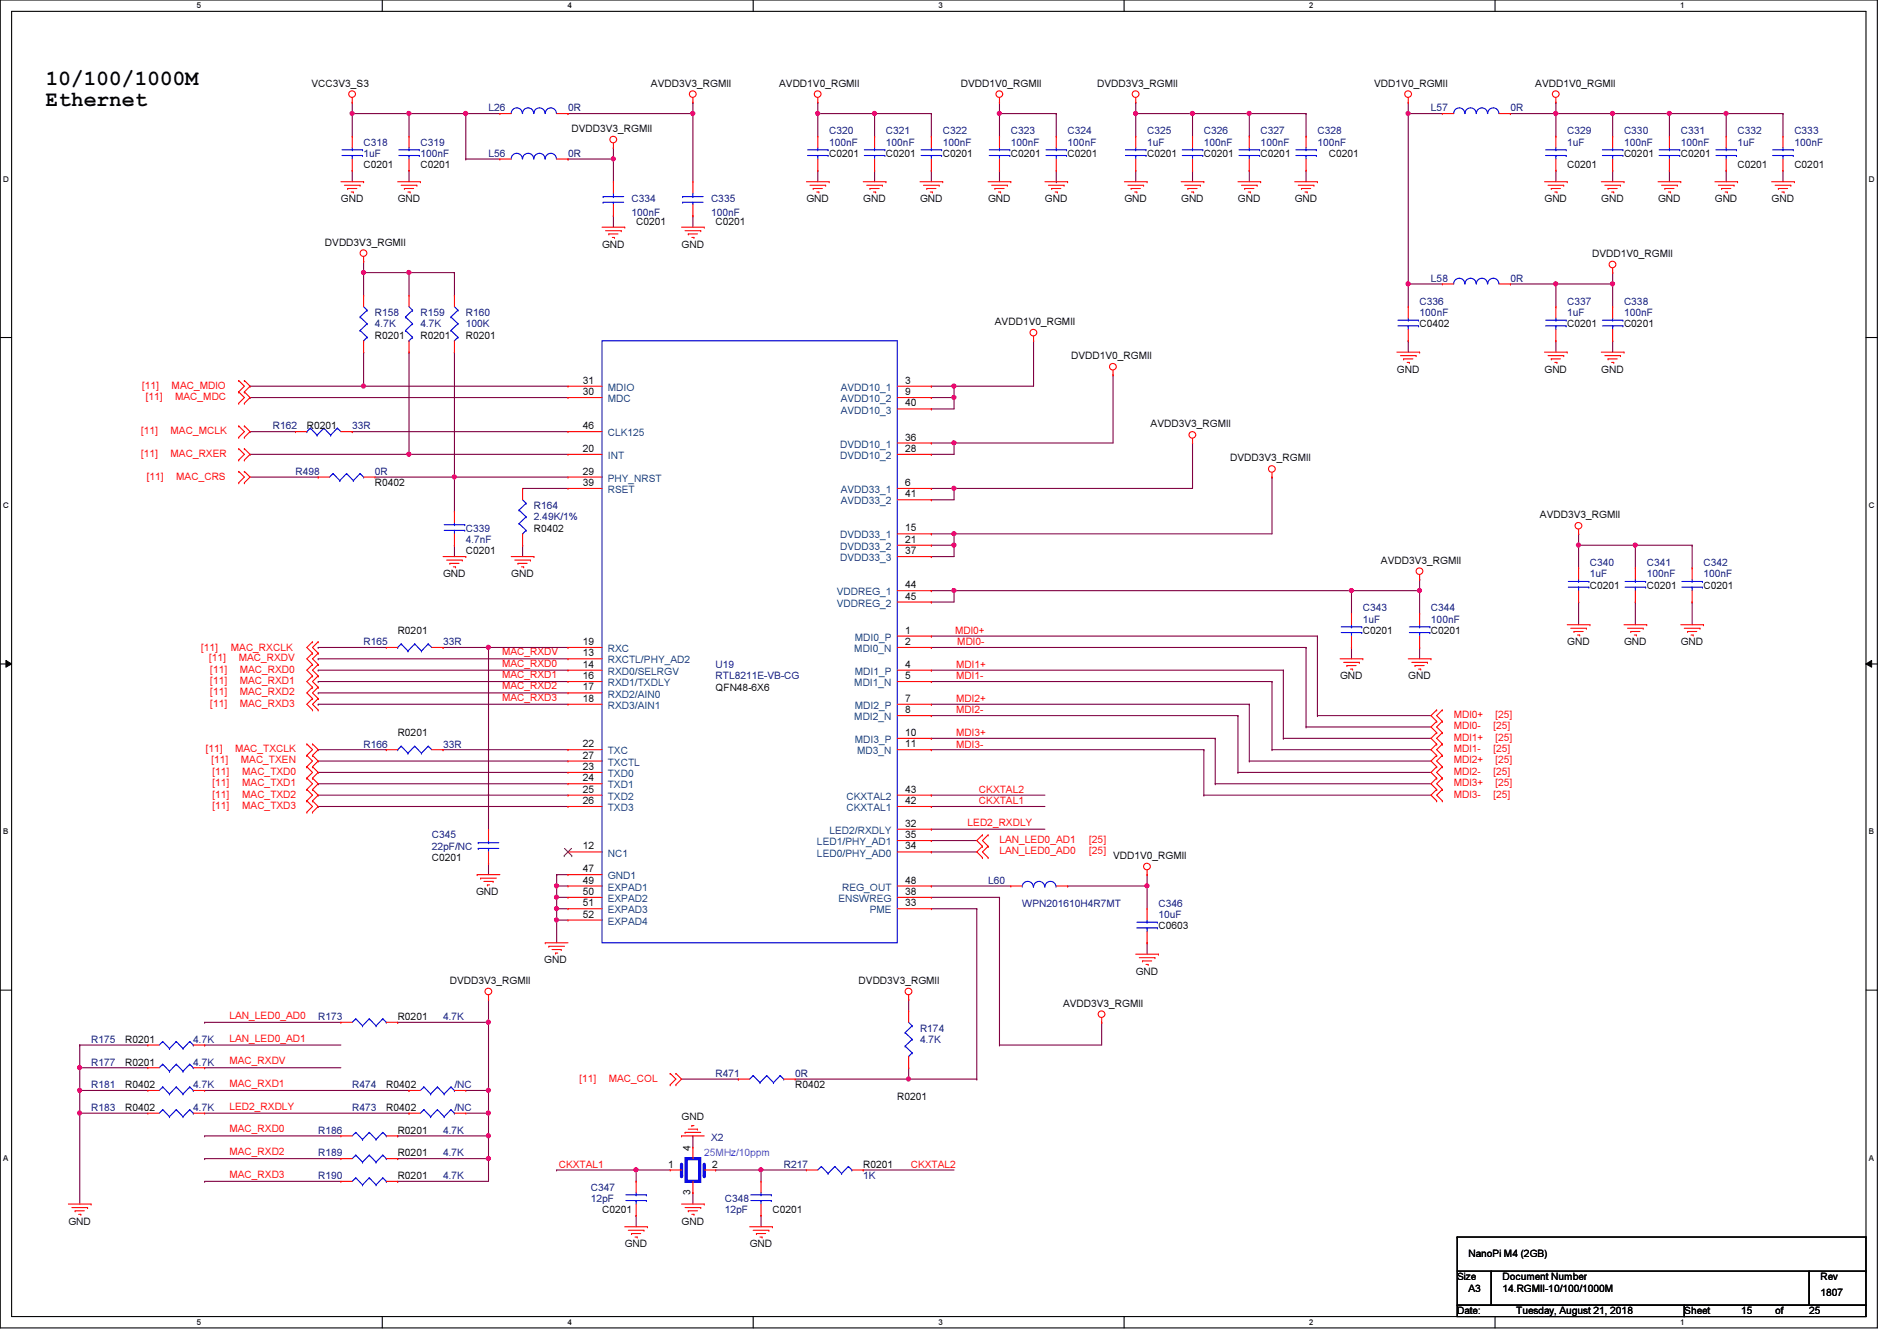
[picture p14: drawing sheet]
<svg xmlns="http://www.w3.org/2000/svg" width="297mm" height="210mm" viewBox="0 0 297 210" stroke-linecap="round" stroke-linejoin="round" font-family="sans-serif">
<defs><g id="words">
<g font-size="3.3">
<text x="7.2" y="13.3">10/100/1000M</text>
<text x="7.2" y="16.6">Ethernet</text>
</g>
<g font-size="1.6">
<text x="48.8" y="13.5">VCC3V3_S3</text>
<text x="101.9" y="13.5">AVDD3V3_RGMII</text>
<text x="122" y="13.5">AVDD1V0_RGMII</text>
<text x="150.4" y="13.5">DVDD1V0_RGMII</text>
<text x="171.8" y="13.5">DVDD3V3_RGMII</text>
<text x="215.2" y="13.5">VDD1V0_RGMII</text>
<text x="240.4" y="13.5">AVDD1V0_RGMII</text>
<text x="89.5" y="20.7">DVDD3V3_RGMII</text>
<text x="56.9" y="26.3">C0201</text>
<text x="65.8" y="26.3">C0201</text>
<text x="129.8" y="24.6">C0201</text>
<text x="138.7" y="24.6">C0201</text>
<text x="147.6" y="24.6">C0201</text>
<text x="158.3" y="24.6">C0201</text>
<text x="167.2" y="24.6">C0201</text>
<text x="179.6" y="24.6">C0201</text>
<text x="188.5" y="24.6">C0201</text>
<text x="197.4" y="24.6">C0201</text>
<text x="208.1" y="24.6">C0201</text>
<text x="245.4" y="26.3">C0201</text>
<text x="254.3" y="24.6">C0201</text>
<text x="263.2" y="24.6">C0201</text>
<text x="272.1" y="26.3">C0201</text>
<text x="281" y="26.3">C0201</text>
<text x="53.4" y="31.7">GND</text>
<text x="62.3" y="31.7">GND</text>
<text x="99.6" y="35.2">C0201</text>
<text x="112.1" y="35.2">C0201</text>
<text x="126.3" y="31.7">GND</text>
<text x="135.2" y="31.7">GND</text>
<text x="144.1" y="31.7">GND</text>
<text x="154.7" y="31.7">GND</text>
<text x="163.6" y="31.7">GND</text>
<text x="176.1" y="31.7">GND</text>
<text x="185" y="31.7">GND</text>
<text x="193.8" y="31.7">GND</text>
<text x="202.7" y="31.7">GND</text>
<text x="241.8" y="31.7">GND</text>
<text x="250.7" y="31.7">GND</text>
<text x="259.6" y="31.7">GND</text>
<text x="268.5" y="31.7">GND</text>
<text x="277.4" y="31.7">GND</text>
<text x="50.9" y="38.4">DVDD3V3_RGMII</text>
<text x="94.3" y="38.8">GND</text>
<text x="106.7" y="38.8">GND</text>
<text x="249.3" y="40.2">DVDD1V0_RGMII</text>
<text x="58.7" y="53">R0201</text>
<text x="65.8" y="53">R0201</text>
<text x="72.9" y="53">R0201</text>
<text x="155.8" y="50.9">AVDD1V0_RGMII</text>
<text x="222.3" y="51.2">C0402</text>
<text x="245.4" y="51.2">C0201</text>
<text x="254.3" y="51.2">C0201</text>
<text x="167.7" y="56.2">DVDD1V0_RGMII</text>
<text x="218.7" y="58.3">GND</text>
<text x="241.8" y="58.3">GND</text>
<text x="250.7" y="58.3">GND</text>
<text x="91.3" y="60.1">31</text>
<text x="91.3" y="61.8">30</text>
<text x="141.7" y="60.1">3</text>
<text x="141.7" y="61.8">9</text>
<text x="141.7" y="63.6">40</text>
<text x="48" y="67.2">R0201</text>
<text x="91.3" y="67.2">46</text>
<text x="91.3" y="70.7">20</text>
<text x="141.7" y="69">36</text>
<text x="141.7" y="70.7">28</text>
<text x="180.2" y="66.9">AVDD3V3_RGMII</text>
<text x="58.7" y="76.1">R0402</text>
<text x="91.3" y="74.3">29</text>
<text x="91.3" y="76.1">39</text>
<text x="141.7" y="76.1">6</text>
<text x="141.7" y="77.9">41</text>
<text x="192.6" y="72.2">DVDD3V3_RGMII</text>
<text x="83.6" y="83.2">R0402</text>
<text x="141.7" y="83.2">15</text>
<text x="241.1" y="81.1">AVDD3V3_RGMII</text>
<text x="72.9" y="86.8">C0201</text>
<text x="141.7" y="85">21</text>
<text x="141.7" y="86.7">37</text>
<text x="216.2" y="88.2">AVDD3V3_RGMII</text>
<text x="69.4" y="90.3">GND</text>
<text x="80" y="90.3">GND</text>
<text x="141.7" y="92.1">44</text>
<text x="141.7" y="93.9">45</text>
<text x="249" y="92.1">C0201</text>
<text x="257.8" y="92.1">C0201</text>
<text x="266.7" y="92.1">C0201</text>
<text x="62.3" y="99.2">R0201</text>
<text x="91.3" y="101">19</text>
<text x="141.7" y="99.2">1</text>
<text x="141.7" y="101">2</text>
<text x="213.4" y="99.2">C0201</text>
<text x="224.1" y="99.2">C0201</text>
<text x="245.4" y="101">GND</text>
<text x="254.3" y="101">GND</text>
<text x="263.2" y="101">GND</text>
<text x="91.3" y="102.7">13</text>
<text x="91.3" y="104.5">14</text>
<text x="91.3" y="106.3">16</text>
<text x="141.7" y="104.5">4</text>
<text x="141.7" y="106.3">5</text>
<text x="209.8" y="106.3">GND</text>
<text x="220.5" y="106.3">GND</text>
<text x="91.3" y="108.1">17</text>
<text x="91.3" y="109.9">18</text>
<text x="112.1" y="108.1">QFN48-6X6</text>
<text x="141.7" y="109.9">7</text>
<text x="141.7" y="111.6">8</text>
<text x="62.3" y="115.2">R0201</text>
<text x="91.3" y="117">22</text>
<text x="91.3" y="118.7">27</text>
<text x="141.7" y="117">11</text>
<text x="141.7" y="115.2">10</text>
<text x="91.3" y="120.5">23</text>
<text x="91.3" y="122.3">24</text>
<text x="91.3" y="124.1">25</text>
<text x="91.3" y="125.9">26</text>
<text x="141.7" y="125.9">42</text>
<text x="141.7" y="124.1">43</text>
<text x="141.7" y="129.4">32</text>
<text x="141.7" y="131.2">35</text>
<text x="67.6" y="134.8">C0201</text>
<text x="91.3" y="133">12</text>
<text x="91.3" y="136.5">47</text>
<text x="141.7" y="133">34</text>
<text x="174.3" y="134.5">VDD1V0_RGMII</text>
<text x="74.5" y="140.1">GND</text>
<text x="91.3" y="141.9">51</text>
<text x="91.3" y="140.1">50</text>
<text x="91.3" y="138.3">49</text>
<text x="91.3" y="143.6">52</text>
<text x="141.7" y="138.3">48</text>
<text x="141.7" y="140.1">38</text>
<text x="141.7" y="141.9">33</text>
<text x="181.4" y="145.5">C0603</text>
<text x="70.4" y="154">DVDD3V3_RGMII</text>
<text x="85.2" y="150.8">GND</text>
<text x="134.4" y="154">DVDD3V3_RGMII</text>
<text x="177.8" y="152.6">GND</text>
<text x="62.3" y="159.7">R0201</text>
<text x="166.5" y="157.6">AVDD3V3_RGMII</text>
<text x="19.6" y="163.2">R0201</text>
<text x="19.6" y="166.8">R0201</text>
<text x="19.6" y="170.3">R0402</text>
<text x="19.6" y="173.9">R0402</text>
<text x="60.5" y="173.9">R0402</text>
<text x="60.5" y="170.3">R0402</text>
<text x="124.5" y="170.3">R0402</text>
<text x="140.5" y="172.1">R0201</text>
<text x="62.3" y="177.5">R0201</text>
<text x="106.7" y="175.3">GND</text>
<text x="62.3" y="181">R0201</text>
<text x="62.3" y="184.6">R0201</text>
<text x="104.6" y="182.8">1</text>
<text x="108.1" y="180.1" transform="rotate(-90 108.1 180.1)">4</text>
<text x="111.5" y="182.8">2</text>
<text x="135.2" y="182.8">R0201</text>
<text x="10.7" y="191.7">GND</text>
<text x="94.3" y="189.9">C0201</text>
<text x="106.7" y="191.7">GND</text>
<text x="108.1" y="187" transform="rotate(-90 108.1 187)">3</text>
<text x="120.9" y="189.9">C0201</text>
<text x="97.8" y="195.2">GND</text>
<text x="117.4" y="195.2">GND</text>
<text x="230" y="196.7">NanoPi M4 (2GB)</text>
<text x="228.2" y="200.4">Size</text>
<text x="230" y="202.2">A3</text>
<text x="235.3" y="202.2">14.RGMII-10/100/1000M</text>
<text x="235.3" y="200.4">Document Number</text>
<text x="285.1" y="202.9">1807</text>
<text x="285.1" y="200.4">Rev</text>
<text x="228.2" y="205.7">Date:</text>
<text x="237.4" y="205.7">Tuesday, August 21, 2018</text>
<text x="263.7" y="205.7">Sheet</text>
<text x="272.6" y="205.7">15</text>
<text x="278" y="205.7">of</text>
<text x="283.3" y="205.7">25</text>
</g>
<g font-size="1.6" fill="#000080">
<text x="76.5" y="17.4">L26</text>
<text x="88.9" y="17.4">0R</text>
<text x="224.1" y="17.4">L57</text>
<text x="236.5" y="17.4">0R</text>
<text x="56.9" y="22.8">C318</text>
<text x="65.8" y="22.8">C319</text>
<text x="129.8" y="21">C320</text>
<text x="129.8" y="22.8">100nF</text>
<text x="138.7" y="21">C321</text>
<text x="138.7" y="22.8">100nF</text>
<text x="147.6" y="21">C322</text>
<text x="147.6" y="22.8">100nF</text>
<text x="158.3" y="21">C323</text>
<text x="158.3" y="22.8">100nF</text>
<text x="167.2" y="21">C324</text>
<text x="167.2" y="22.8">100nF</text>
<text x="179.6" y="21">C325</text>
<text x="179.6" y="22.8">1uF</text>
<text x="188.5" y="21">C326</text>
<text x="188.5" y="22.8">100nF</text>
<text x="197.4" y="21">C327</text>
<text x="197.4" y="22.8">100nF</text>
<text x="206.3" y="21">C328</text>
<text x="206.3" y="22.8">100nF</text>
<text x="245.4" y="21">C329</text>
<text x="245.4" y="22.8">1uF</text>
<text x="254.3" y="21">C330</text>
<text x="254.3" y="22.8">100nF</text>
<text x="263.2" y="21">C331</text>
<text x="263.2" y="22.8">100nF</text>
<text x="272.1" y="21">C332</text>
<text x="272.1" y="22.8">1uF</text>
<text x="281" y="21">C333</text>
<text x="281" y="22.8">100nF</text>
<text x="56.9" y="24.6">1uF</text>
<text x="65.8" y="24.6">100nF</text>
<text x="76.5" y="24.6">L56</text>
<text x="88.9" y="24.6">0R</text>
<text x="98.9" y="31.7">C334</text>
<text x="98.9" y="33.8">100nF</text>
<text x="111.3" y="31.7">C335</text>
<text x="111.3" y="33.8">100nF</text>
<text x="222.3" y="47.7">C336</text>
<text x="224.1" y="44.1">L58</text>
<text x="236.5" y="44.1">0R</text>
<text x="245.4" y="47.7">C337</text>
<text x="254.3" y="47.7">C338</text>
<text x="58.7" y="49.4">R158</text>
<text x="58.7" y="51.2">4.7K</text>
<text x="65.8" y="49.4">R159</text>
<text x="65.8" y="51.2">4.7K</text>
<text x="72.9" y="49.4">R160</text>
<text x="72.9" y="51.2">100K</text>
<text x="222.3" y="49.4">100nF</text>
<text x="245.4" y="49.4">1uF</text>
<text x="254.3" y="49.4">100nF</text>
<text x="42.7" y="67.2">R162</text>
<text x="55.2" y="67.2">33R</text>
<text x="46.3" y="74.3">R498</text>
<text x="58.7" y="74.3">0R</text>
<text x="72.9" y="83.2">C339</text>
<text x="83.6" y="79.7">R164</text>
<text x="83.6" y="81.4">2.49K/1%</text>
<text x="72.9" y="85">4.7nF</text>
<text x="249" y="88.6">C340</text>
<text x="257.8" y="88.6">C341</text>
<text x="266.7" y="88.6">C342</text>
<text x="213.4" y="95.7">C343</text>
<text x="224.1" y="95.7">C344</text>
<text x="249" y="90.3">1uF</text>
<text x="257.8" y="90.3">100nF</text>
<text x="266.7" y="90.3">100nF</text>
<text x="56.9" y="101">R165</text>
<text x="69.4" y="101">33R</text>
<text x="213.4" y="97.5">1uF</text>
<text x="224.1" y="97.5">100nF</text>
<text x="112.1" y="104.6">U19</text>
<text x="112.1" y="106.3">RTL8211E-VB-CG</text>
<text x="56.9" y="117">R166</text>
<text x="69.4" y="117">33R</text>
<text x="67.6" y="131.2">C345</text>
<text x="67.6" y="133">22pF/NC</text>
<text x="154.7" y="138.3">L60</text>
<text x="160.1" y="141.9">WPN201610H4R7MT</text>
<text x="181.4" y="141.9">C346</text>
<text x="181.4" y="143.7">10uF</text>
<text x="49.8" y="159.7">R173</text>
<text x="69.4" y="159.7">4.7K</text>
<text x="144.1" y="161.5">R174</text>
<text x="14.3" y="163.2">R175</text>
<text x="14.3" y="166.8">R177</text>
<text x="30.3" y="163.2">4.7K</text>
<text x="30.3" y="166.8">4.7K</text>
<text x="144.1" y="163.2">4.7K</text>
<text x="14.3" y="170.3">R181</text>
<text x="14.3" y="173.9">R183</text>
<text x="30.3" y="170.3">4.7K</text>
<text x="30.3" y="173.9">4.7K</text>
<text x="55.2" y="173.9">R473</text>
<text x="55.2" y="170.3">R474</text>
<text x="71.2" y="173.9">/NC</text>
<text x="71.2" y="170.3">/NC</text>
<text x="112.1" y="168.6">R471</text>
<text x="124.5" y="168.6">0R</text>
<text x="49.8" y="177.5">R186</text>
<text x="69.4" y="177.5">4.7K</text>
<text x="111.3" y="178.5">X2</text>
<text x="49.8" y="181">R189</text>
<text x="49.8" y="184.6">R190</text>
<text x="69.4" y="181">4.7K</text>
<text x="69.4" y="184.6">4.7K</text>
<text x="122.7" y="182.8">R217</text>
<text x="135.2" y="184.6">1K</text>
<text x="92.5" y="186.4">C347</text>
<text x="92.5" y="188.1">12pF</text>
<text x="113.5" y="188.1">C348</text>
<text x="113.5" y="189.9">12pF</text>
</g>
<g font-size="1.6" fill="#f00">
<text x="22.3" y="60.8">[11]</text>
<text x="22.8" y="62.6">[11]</text>
<text x="26.9" y="60.8">MAC_MDIO</text>
<text x="27.4" y="62.6">MAC_MDC</text>
<text x="22.1" y="67.9">[11]</text>
<text x="22.1" y="71.5">[11]</text>
<text x="26.7" y="67.9">MAC_MCLK</text>
<text x="26.7" y="71.5">MAC_RXER</text>
<text x="23" y="75.1">[11]</text>
<text x="27.6" y="75.1">MAC_CRS</text>
<text x="31.5" y="101.9">[11]</text>
<text x="36.1" y="101.9">MAC_RXCLK</text>
<text x="149.6" y="99.2">MDI0+</text>
<text x="149.9" y="101">MDI0-</text>
<text x="32.8" y="103.5">[11]</text>
<text x="32.9" y="105.3">[11]</text>
<text x="32.9" y="107.1">[11]</text>
<text x="37.4" y="103.5">MAC_RXDV</text>
<text x="37.5" y="105.3">MAC_RXD0</text>
<text x="37.5" y="107.1">MAC_RXD1</text>
<text x="78.6" y="102.6">MAC_RXDV</text>
<text x="78.6" y="104.4">MAC_RXD0</text>
<text x="78.6" y="106.1">MAC_RXD1</text>
<text x="78.6" y="107.9">MAC_RXD2</text>
<text x="149.7" y="104.6">MDI1+</text>
<text x="149.7" y="106.3">MDI1-</text>
<text x="32.9" y="108.8">[11]</text>
<text x="32.9" y="110.6">[11]</text>
<text x="37.5" y="108.8">MAC_RXD2</text>
<text x="37.5" y="110.6">MAC_RXD3</text>
<text x="78.6" y="109.7">MAC_RXD3</text>
<text x="149.7" y="109.9">MDI2+</text>
<text x="149.7" y="111.7">MDI2-</text>
<text x="227.6" y="112.4">MDI0+</text>
<text x="234.2" y="112.4">[25]</text>
<text x="32.2" y="117.7">[11]</text>
<text x="33.1" y="119.5">[11]</text>
<text x="36.8" y="117.7">MAC_TXCLK</text>
<text x="37.7" y="119.5">MAC_TXEN</text>
<text x="149.7" y="115.2">MDI3+</text>
<text x="149.7" y="117">MDI3-</text>
<text x="227.6" y="114.2">MDI0-</text>
<text x="227.6" y="116">MDI1+</text>
<text x="227.6" y="117.7">MDI1-</text>
<text x="227.6" y="119.5">MDI2+</text>
<text x="233.8" y="114.2">[25]</text>
<text x="233.8" y="117.7">[25]</text>
<text x="234.2" y="116">[25]</text>
<text x="234.2" y="119.5">[25]</text>
<text x="33.3" y="124.8">[11]</text>
<text x="33.3" y="123.1">[11]</text>
<text x="33.3" y="121.3">[11]</text>
<text x="37.9" y="124.8">MAC_TXD2</text>
<text x="37.9" y="123.1">MAC_TXD1</text>
<text x="37.9" y="121.3">MAC_TXD0</text>
<text x="153.3" y="125.9">CKXTAL1</text>
<text x="153.3" y="124.1">CKXTAL2</text>
<text x="227.6" y="121.3">MDI2-</text>
<text x="227.6" y="123.1">MDI3+</text>
<text x="227.6" y="124.8">MDI3-</text>
<text x="233.8" y="121.3">[25]</text>
<text x="233.8" y="124.8">[25]</text>
<text x="234.2" y="123.1">[25]</text>
<text x="33.3" y="126.6">[11]</text>
<text x="37.9" y="126.6">MAC_TXD3</text>
<text x="151.5" y="129.2">LED2_RXDLY</text>
<text x="156.5" y="132">LAN_LED0_AD1</text>
<text x="170.6" y="132">[25]</text>
<text x="156.5" y="133.7">LAN_LED0_AD0</text>
<text x="170.6" y="133.7">[25]</text>
<text x="35.9" y="159.5">LAN_LED0_AD0</text>
<text x="35.9" y="163">LAN_LED0_AD1</text>
<text x="35.9" y="166.6">MAC_RXDV</text>
<text x="35.9" y="173.7">LED2_RXDLY</text>
<text x="35.9" y="170.1">MAC_RXD1</text>
<text x="90.7" y="169.3">[11]</text>
<text x="95.3" y="169.3">MAC_COL</text>
<text x="35.9" y="177.2">MAC_RXD0</text>
<text x="35.9" y="180.8">MAC_RXD2</text>
<text x="35.9" y="184.4">MAC_RXD3</text>
<text x="87.5" y="182.8">CKXTAL1</text>
<text x="142.6" y="182.8">CKXTAL2</text>
</g>
<g font-size="1.6" fill="#004080">
<text x="95.2" y="61.2">MDIO</text>
<text x="95.2" y="62.9">MDC</text>
<text x="131.7" y="61.2">AVDD10_1</text>
<text x="131.7" y="62.9">AVDD10_2</text>
<text x="131.7" y="64.7">AVDD10_3</text>
<text x="95.2" y="68.3">CLK125</text>
<text x="95.2" y="71.8">INT</text>
<text x="131.6" y="70.1">DVDD10_1</text>
<text x="131.6" y="71.8">DVDD10_2</text>
<text x="95.2" y="75.4">PHY_NRST</text>
<text x="95.2" y="77.2">RSET</text>
<text x="131.7" y="77.2">AVDD33_1</text>
<text x="131.7" y="79">AVDD33_2</text>
<text x="131.6" y="84.3">DVDD33_1</text>
<text x="131.6" y="86.1">DVDD33_2</text>
<text x="131.6" y="87.8">DVDD33_3</text>
<text x="131" y="93.2">VDDREG_1</text>
<text x="131" y="95">VDDREG_2</text>
<text x="133.9" y="100.3">MDI0_P</text>
<text x="95.2" y="102.1">RXC</text>
<text x="95.2" y="103.8">RXCTL/PHY_AD2</text>
<text x="95.2" y="105.6">RXD0/SELRGV</text>
<text x="95.2" y="107.4">RXD1/TXDLY</text>
<text x="133.8" y="102.1">MDI0_N</text>
<text x="133.8" y="107.4">MDI1_N</text>
<text x="133.9" y="105.6">MDI1_P</text>
<text x="95.2" y="109.2">RXD2/AIN0</text>
<text x="95.2" y="111">RXD3/AIN1</text>
<text x="133.8" y="112.7">MDI2_N</text>
<text x="133.9" y="111">MDI2_P</text>
<text x="95.2" y="118.1">TXC</text>
<text x="95.2" y="119.8">TXCTL</text>
<text x="133.9" y="116.3">MDI3_P</text>
<text x="134.2" y="118.1">MD3_N</text>
<text x="95.2" y="121.6">TXD0</text>
<text x="95.2" y="123.4">TXD1</text>
<text x="95.2" y="125.2">TXD2</text>
<text x="132.5" y="125.2">CKXTAL2</text>
<text x="95.2" y="127">TXD3</text>
<text x="129.9" y="130.5">LED2/RXDLY</text>
<text x="132.5" y="127">CKXTAL1</text>
<text x="95.2" y="134.1">NC1</text>
<text x="95.2" y="137.6">GND1</text>
<text x="127.9" y="132.3">LED1/PHY_AD1</text>
<text x="127.9" y="134.1">LED0/PHY_AD0</text>
<text x="95.2" y="143">EXPAD3</text>
<text x="95.2" y="141.2">EXPAD2</text>
<text x="95.2" y="139.4">EXPAD1</text>
<text x="131.3" y="141.2">ENSWREG</text>
<text x="131.9" y="139.4">REG_OUT</text>
<text x="136.2" y="143">PME</text>
<text x="95.2" y="144.7">EXPAD4</text>
</g>
<text font-size="1.6" fill="#8000ff" x="110.3" y="181">25MHz/10ppm</text>
<g font-size="1.3">
<text x="30.8" y="1.3">5</text>
<text x="88.9" y="1.3">4</text>
<text x="146.9" y="1.3">3</text>
<text x="205" y="1.3">2</text>
<text x="263.1" y="1.3">1</text>
<text x=".5" y="28.4">D</text>
<text x="292.6" y="28.4">D</text>
<text x=".5" y="79.5">C</text>
<text x="292.6" y="79.5">C</text>
<text x=".5" y="130.6">B</text>
<text x="292.6" y="130.6">B</text>
<text x=".5" y="181.7">A</text>
<text x="292.6" y="181.7">A</text>
<text x="30.8" y="207.4">5</text>
<text x="88.9" y="207.4">4</text>
<text x="146.9" y="207.4">3</text>
<text x="205" y="207.4">2</text>
<text x="263.1" y="207.4">1</text>
</g>
</g></defs>
<path d="M0 0h294v207.9h-294zM1.8 1.8h290.4v204.3h-290.4z" fill="none" stroke="#000" stroke-width=".17"/>
<g fill="#fff">
<path d="M30.8 .2h.7v1.4h-.7z"/>
<path d="M30.8 206.2h.7v1.4h-.7z"/>
</g>
<path d="M59.9 0v1.8M59.9 206.1v1.8" fill="none" stroke="#000" stroke-width=".17"/>
<g fill="#fff">
<path d="M88.9 .2h.6v1.4h-.6z"/>
<path d="M88.9 206.2h.6v1.4h-.6z"/>
</g>
<path d="M117.9 0v1.8M117.9 206.1v1.8" fill="none" stroke="#000" stroke-width=".17"/>
<g fill="#fff">
<path d="M146.9 .2h.7v1.4h-.7z"/>
<path d="M146.9 206.2h.7v1.4h-.7z"/>
</g>
<path d="M176 0v1.8M176 206.1v1.8" fill="none" stroke="#000" stroke-width=".17"/>
<g fill="#fff">
<path d="M205 .2h.7v1.4h-.7z"/>
<path d="M205 206.2h.7v1.4h-.7z"/>
</g>
<path d="M234.1 0v1.8M234.1 206.1v1.8" fill="none" stroke="#000" stroke-width=".17"/>
<g fill="#fff">
<path d="M263.1 .2h.7v1.4h-.7z"/>
<path d="M263.1 206.2h.7v1.4h-.7z"/>
<path d="M.5 27.3h.9v1.4h-.9z"/>
<path d="M292.6 27.3h.9v1.4h-.9z"/>
<path d="M.5 78.4h.9v1.4h-.9z"/>
<path d="M292.6 78.4h.9v1.4h-.9z"/>
</g>
<path d="M0 52.8h1.8M292.2 52.8h1.8" fill="none" stroke="#000" stroke-width=".17"/>
<g fill="#fff">
<path d="M.5 129.5h.8v1.4h-.8z"/>
<path d="M292.6 129.5h.9v1.4h-.9z"/>
</g>
<path d="M0 103.9h1.8M292.2 103.9h1.8" fill="none" stroke="#000" stroke-width=".17"/>
<path d="M.9 103.4l.9 .5-.9 .5zM292.2 103.9l.9-.5v1z" fill="#000"/>
<path d="M.9 103.4l.9 .5-.9 .5zM292.2 103.9l.9-.5v1z" fill="none" stroke="#000" stroke-width=".16"/>
<g fill="#fff">
<path d="M.5 180.5h.8v1.4h-.8z"/>
<path d="M292.6 180.5h.9v1.4h-.9z"/>
</g>
<path d="M0 155h1.8M292.2 155h1.8" fill="none" stroke="#000" stroke-width=".17"/>
<path d="M56.9 60.5h.1M56.9 60.5h32" fill="none" stroke="#800040" stroke-width=".17"/>
<circle cx="56.9" cy="60.4" r=".32" fill="#f0f"/>
<circle cx="56.9" cy="60.4" r=".32" fill="none" stroke="#f0f" stroke-width=".17"/>
<g fill="none" stroke="#800040" stroke-width=".17">
<path d="M56.9 42.7h.1M56.9 55.1h.1M56.9 42.7v3.5M56.9 55.1v5.4h-17.7M39.2 62.2h.1M39.2 60.5h.1M39.2 67.6h.1M39.2 62.2h49.7M39.2 67.6h7.1M55.2 67.6h.1M55.2 67.6h33.7M64 71.1h.1"/>
<path d="M64 71.1h24.9"/>
</g>
<circle cx="64" cy="71.1" r=".32" fill="#f0f"/>
<circle cx="64" cy="71.1" r=".32" fill="none" stroke="#f0f" stroke-width=".17"/>
<path d="M64 55.1h.1M64 42.7h.1M64 42.7v3.5M64 55.1v16" fill="none" stroke="#800040" stroke-width=".17"/>
<circle cx="64" cy="42.6" r=".32" fill="#f0f"/>
<circle cx="64" cy="42.6" r=".32" fill="none" stroke="#f0f" stroke-width=".17"/>
<path d="M56.9 40.9h.1M56.9 40.9v1.8" fill="none" stroke="#800040" stroke-width=".17"/>
<circle cx="56.9" cy="42.6" r=".32" fill="#f0f"/>
<circle cx="56.9" cy="42.6" r=".32" fill="none" stroke="#f0f" stroke-width=".17"/>
<path d="M39.2 71.1h.1M39.2 71.1h24.8M71.2 74.7h.1M71.2 74.7h17.7" fill="none" stroke="#800040" stroke-width=".17"/>
<circle cx="71.1" cy="74.6" r=".32" fill="#f0f"/>
<circle cx="71.1" cy="74.6" r=".32" fill="none" stroke="#f0f" stroke-width=".17"/>
<g fill="none" stroke="#800040" stroke-width=".17">
<path d="M71.2 42.7h.1M71.2 55.1h.1M71.2 42.7v3.5M71.2 55.1v24.9M39.2 74.7h10.6M49.8 74.7h.1M71.2 74.7h.1M81.8 76.5h.1M81.8 76.5h7.1M71.2 85.3h.1M71.2 85.3v1.8M81.8 85.3h.1"/>
<path d="M81.8 85.3v1.8M76.5 101.3h.1M76.5 101.3v28.5"/>
</g>
<circle cx="76.5" cy="101.3" r=".32" fill="#f0f"/>
<circle cx="76.5" cy="101.3" r=".32" fill="none" stroke="#f0f" stroke-width=".17"/>
<g fill="none" stroke="#800040" stroke-width=".17">
<path d="M49.8 101.3h.1M49.8 103.1h.1M49.8 104.9h.1M49.8 106.7h.1M49.8 108.5h.1M49.8 110.2h.1M49.8 119.1h.1M49.8 101.3h10.7M49.8 103.1h39.1M49.8 104.9h39.1M49.8 106.7h39.1M49.8 108.5h39.1"/>
<path d="M49.8 110.2h39.1M49.8 119.1h39.1M69.4 101.3h.1M69.4 101.3h19.5M76.5 101.3h.1M76.5 135.1h.1M76.5 135.1v1.8M76.5 156.5h.1M76.5 156.5v3.5M12.5 163.6h.1M12.5 163.6v3.5M32 181.4h.1"/>
<path d="M32 184.9h.1M32 181.4h21.4M32 184.9h21.4M62.3 181.4h.1M62.3 181.4h14.2M76.5 181.4h.1M76.5 181.4v3.5"/>
</g>
<circle cx="76.5" cy="181.3" r=".32" fill="#f0f"/>
<circle cx="76.5" cy="181.3" r=".32" fill="none" stroke="#f0f" stroke-width=".17"/>
<path d="M12.5 167.1h.1M12.5 167.1h10.7M62.3 184.9h.1M62.3 184.9h14.2" fill="none" stroke="#800040" stroke-width=".17"/>
<circle cx="12.5" cy="167.1" r=".32" fill="#f0f"/>
<circle cx="12.5" cy="167.1" r=".32" fill="none" stroke="#f0f" stroke-width=".17"/>
<path d="M12.5 167.1h.1M12.5 167.1v3.6M76.5 170.7h.1M76.5 160v10.7" fill="none" stroke="#800040" stroke-width=".17"/>
<circle cx="12.5" cy="170.7" r=".32" fill="#f0f"/>
<circle cx="12.5" cy="170.7" r=".32" fill="none" stroke="#f0f" stroke-width=".17"/>
<path d="M62.3 160h.1M62.3 160h14.2" fill="none" stroke="#800040" stroke-width=".17"/>
<circle cx="76.5" cy="160" r=".32" fill="#f0f"/>
<circle cx="76.5" cy="160" r=".32" fill="none" stroke="#f0f" stroke-width=".17"/>
<path d="M12.5 163.6h.1M12.5 163.6h10.7M32 160h.1M32 163.6h.1M32 160h21.4M32 163.6h21.4M62.3 177.8h.1M62.3 177.8h14.2" fill="none" stroke="#800040" stroke-width=".17"/>
<circle cx="76.5" cy="177.8" r=".32" fill="#f0f"/>
<circle cx="76.5" cy="177.8" r=".32" fill="none" stroke="#f0f" stroke-width=".17"/>
<path d="M12.5 174.2h.1M12.5 174.2h10.7M12.5 174.2v14.3M32 174.2h32M64 174.2h.1M76.5 177.8h.1M76.5 177.8v3.6" fill="none" stroke="#800040" stroke-width=".17"/>
<circle cx="12.5" cy="174.2" r=".32" fill="#f0f"/>
<circle cx="12.5" cy="174.2" r=".32" fill="none" stroke="#f0f" stroke-width=".17"/>
<g fill="none" stroke="#800040" stroke-width=".17">
<path d="M69.4 117.3h.1M69.4 117.3h19.5M49.8 120.9h.1M49.8 124.5h.1M49.8 122.7h.1M49.8 126.2h.1M49.8 120.9h39.1M49.8 124.5h39.1M49.8 122.7h39.1M49.8 126.2h39.1M87.2 144h.1M87.2 144v3.6"/>
<path d="M12.5 170.7h.1M12.5 170.7h10.7M12.5 170.7v3.5M32 170.7h32M64 170.7h.1"/>
</g>
<circle cx="87.1" cy="144" r=".32" fill="#f0f"/>
<circle cx="87.1" cy="144" r=".32" fill="none" stroke="#f0f" stroke-width=".17"/>
<path d="M87.2 136.9h.1M87.2 138.7h.1M87.2 136.9h1.7M87.2 138.7h1.7M87.2 136.9v1.8" fill="none" stroke="#800040" stroke-width=".17"/>
<circle cx="87.1" cy="138.7" r=".32" fill="#f0f"/>
<circle cx="87.1" cy="138.7" r=".32" fill="none" stroke="#f0f" stroke-width=".17"/>
<path d="M87.2 140.5h.1M87.2 140.5h1.7" fill="none" stroke="#800040" stroke-width=".17"/>
<circle cx="87.1" cy="140.4" r=".32" fill="#f0f"/>
<circle cx="87.1" cy="140.4" r=".32" fill="none" stroke="#f0f" stroke-width=".17"/>
<path d="M87.2 138.7h.1M87.2 138.7v1.8M87.2 142.2h.1M87.2 142.2h1.7" fill="none" stroke="#800040" stroke-width=".17"/>
<circle cx="87.1" cy="142.2" r=".32" fill="#f0f"/>
<circle cx="87.1" cy="142.2" r=".32" fill="none" stroke="#f0f" stroke-width=".17"/>
<g fill="none" stroke="#800040" stroke-width=".17">
<path d="M161.8 53.3h.1M161.8 53.3v7.2h-12.4M145.8 64h.1M145.8 62.2h.1M145.8 62.2h3.6M149.4 60.5h.1M149.4 62.2h.1M149.4 62.2v1.8h-3.6M87.2 140.5h.1M87.2 144h.1M87.2 142.2h.1M87.2 140.5v3.5"/>
<path d="M87.2 144h1.7"/>
</g>
<circle cx="149.4" cy="62.2" r=".32" fill="#f0f"/>
<circle cx="149.4" cy="62.2" r=".32" fill="none" stroke="#f0f" stroke-width=".17"/>
<g fill="none" stroke="#800040" stroke-width=".17">
<path d="M174.3 58.7h.1M174.3 58.7v10.6h-24.9M145.8 71.1h.1M145.8 78.2h.1M149.4 69.3h.1M149.4 76.5h.1M149.4 69.3v1.8h-3.6M149.4 76.5v1.7h-3.6M186.7 69.3h.1M186.7 69.3v7.2h-37.3M199.2 74.7h.1M199.2 74.7v8.9h-49.8"/>
<path d="M145.8 85.3h.1M145.8 85.3h3.6M149.4 83.6h.1"/>
</g>
<circle cx="149.4" cy="85.3" r=".32" fill="#f0f"/>
<circle cx="149.4" cy="85.3" r=".32" fill="none" stroke="#f0f" stroke-width=".17"/>
<path d="M145.8 87.1h.1M149.4 83.6h.1M149.4 85.3h.1M149.4 92.5h.1M149.4 83.6v3.5h-3.6M149.4 92.5h72.9M211.6 92.5h.1" fill="none" stroke="#800040" stroke-width=".17"/>
<circle cx="222.3" cy="92.4" r=".32" fill="#f0f"/>
<circle cx="222.3" cy="92.4" r=".32" fill="none" stroke="#f0f" stroke-width=".17"/>
<circle cx="211.6" cy="92.4" r=".32" fill="#f0f"/>
<circle cx="211.6" cy="92.4" r=".32" fill="none" stroke="#f0f" stroke-width=".17"/>
<g fill="none" stroke="#800040" stroke-width=".17">
<path d="M145.8 94.2h.1M145.8 92.5h.1M145.8 92.5h3.6M149.4 92.5h.1M149.4 92.5v1.7h-3.6M211.6 92.5h.1M211.6 92.5v3.5M222.3 90.7h.1M222.3 92.5h.1M222.3 90.7v5.3M211.6 101.3h.1M211.6 101.3v1.8"/>
<path d="M222.3 101.3h.1M222.3 101.3v1.8"/>
</g>
<circle cx="149.4" cy="92.4" r=".32" fill="#f0f"/>
<circle cx="149.4" cy="92.4" r=".32" fill="none" stroke="#f0f" stroke-width=".17"/>
<g fill="none" stroke="#800040" stroke-width=".17">
<path d="M145.8 99.6h.1M145.8 99.6h60.5M206.3 99.6h.1M206.3 99.6v12.4M145.8 101.3h.1M145.8 104.9h.1M145.8 106.7h.1M145.8 110.2h.1M145.8 112h.1M145.8 115.6h.1M145.8 117.3h.1M145.8 101.3h58.7"/>
<path d="M145.8 112h48M145.8 115.6h44.5M145.8 104.9h55.2M145.8 117.3h42.7M145.8 106.7h53.4M145.8 110.2h49.8M188.5 117.3h.1M188.5 117.3v7.2M190.3 115.6h.1M190.3 115.6v7.1M193.8 112h.1M193.8 112v8.9"/>
<path d="M195.6 119.1h.1M195.6 110.2h.1M195.6 119.1h28.5M195.6 110.2v8.9M199.2 117.3h.1M199.2 106.7h.1M199.2 117.3h24.9M199.2 106.7v10.6M201 115.6h.1M201 104.9h.1M201 115.6h23.1M201 104.9v10.7"/>
<path d="M204.5 113.8h.1M204.5 101.3h.1M204.5 113.8h19.6M204.5 101.3v12.5M206.3 112h.1M206.3 112h17.8M145.8 131.6h.1M145.8 129.8h.1M145.8 126.2h.1M145.8 124.5h.1M145.8 124.5h17.8M145.8 131.6h7.1"/>
<path d="M145.8 129.8h17.8M145.8 126.2h17.8M188.5 124.5h.1M188.5 124.5h35.6M190.3 122.7h.1M190.3 122.7h33.8M193.8 120.9h.1M193.8 120.9h30.3M99.6 183.1h.1M99.6 183.1h5.3M99.6 183.1v1.8"/>
</g>
<circle cx="99.6" cy="183.1" r=".32" fill="#f0f"/>
<circle cx="99.6" cy="183.1" r=".32" fill="none" stroke="#f0f" stroke-width=".17"/>
<path d="M145.8 138.7h.1M145.8 138.7h12.5M167.2 138.7h.1M167.2 138.7h12.4M179.6 138.7h.1M179.6 138.7v3.5M179.6 147.6h.1M179.6 147.6v1.8M87.2 183.1h.1M87.2 183.1h12.4M99.6 190.2h.1M99.6 190.2v1.8" fill="none" stroke="#800040" stroke-width=".17"/>
<circle cx="179.6" cy="138.7" r=".32" fill="#f0f"/>
<circle cx="179.6" cy="138.7" r=".32" fill="none" stroke="#f0f" stroke-width=".17"/>
<g fill="none" stroke="#800040" stroke-width=".17">
<path d="M270.3 17.8h.1M270.3 17.8h8.9M243.6 44.4h.1M243.6 53.3h.1M243.6 44.4h8.9M243.6 44.4v3.6M243.6 53.3v1.8M252.5 53.3h.1M252.5 44.4h.1M252.5 44.4v3.6M252.5 53.3v1.8M179.6 136.9h.1"/>
<path d="M179.6 136.9v1.8"/>
</g>
<circle cx="270.3" cy="17.8" r=".32" fill="#f0f"/>
<circle cx="270.3" cy="17.8" r=".32" fill="none" stroke="#f0f" stroke-width=".17"/>
<g fill="none" stroke="#800040" stroke-width=".17">
<path d="M243.6 16h.1M243.6 17.8h.1M243.6 16v5.3M243.6 17.8h17.8M252.5 17.8h.1M252.5 17.8v3.5M261.4 17.8h.1M261.4 17.8v3.5M270.3 17.8h.1M270.3 17.8v3.5M279.2 17.8h.1M279.2 17.8v3.5"/>
<path d="M243.6 26.7h.1M243.6 26.7v1.7M252.5 26.7h.1M252.5 26.7v1.7M270.3 26.7h.1M270.3 26.7v1.7M279.2 26.7h.1M279.2 26.7v1.7"/>
</g>
<circle cx="261.4" cy="17.8" r=".32" fill="#f0f"/>
<circle cx="261.4" cy="17.8" r=".32" fill="none" stroke="#f0f" stroke-width=".17"/>
<circle cx="252.5" cy="17.8" r=".32" fill="#f0f"/>
<circle cx="252.5" cy="17.8" r=".32" fill="none" stroke="#f0f" stroke-width=".17"/>
<path d="M220.5 17.8h.1M220.5 17.8h5.3M261.4 17.8h.1M261.4 17.8h8.9" fill="none" stroke="#800040" stroke-width=".17"/>
<circle cx="220.5" cy="17.8" r=".32" fill="#f0f"/>
<circle cx="220.5" cy="17.8" r=".32" fill="none" stroke="#f0f" stroke-width=".17"/>
<path d="M220.5 44.4h.1M220.5 44.4v3.6M220.5 44.4h5.3" fill="none" stroke="#800040" stroke-width=".17"/>
<circle cx="220.5" cy="44.4" r=".32" fill="#f0f"/>
<circle cx="220.5" cy="44.4" r=".32" fill="none" stroke="#f0f" stroke-width=".17"/>
<path d="M220.5 17.8h.1M220.5 16h.1M220.5 16v28.4M220.5 53.3h.1M220.5 53.3v1.8M236.5 44.4h.1M236.5 44.4h7.1" fill="none" stroke="#800040" stroke-width=".17"/>
<circle cx="243.6" cy="44.4" r=".32" fill="#f0f"/>
<circle cx="243.6" cy="44.4" r=".32" fill="none" stroke="#f0f" stroke-width=".17"/>
<path d="M252.5 42.7h.1M252.5 42.7v1.7" fill="none" stroke="#800040" stroke-width=".17"/>
<circle cx="252.5" cy="44.4" r=".32" fill="#f0f"/>
<circle cx="252.5" cy="44.4" r=".32" fill="none" stroke="#f0f" stroke-width=".17"/>
<path d="M247.2 85.3h.1M247.2 85.3v3.6" fill="none" stroke="#800040" stroke-width=".17"/>
<circle cx="247.2" cy="85.3" r=".32" fill="#f0f"/>
<circle cx="247.2" cy="85.3" r=".32" fill="none" stroke="#f0f" stroke-width=".17"/>
<path d="M247.2 94.2h.1M247.2 94.2v3.6M256.1 85.3h.1M256.1 85.3h8.9" fill="none" stroke="#800040" stroke-width=".17"/>
<circle cx="256" cy="85.3" r=".32" fill="#f0f"/>
<circle cx="256" cy="85.3" r=".32" fill="none" stroke="#f0f" stroke-width=".17"/>
<g fill="none" stroke="#800040" stroke-width=".17">
<path d="M145.8 60.5h.1M145.8 60.5h3.6M247.2 85.3h.1M247.2 83.6h.1M247.2 85.3h8.9M247.2 83.6v1.7M256.1 94.2h.1M256.1 85.3h.1M256.1 85.3v3.6M256.1 94.2v3.6M265 85.3h.1M265 94.2h.1"/>
<path d="M265 85.3v3.6M265 94.2v3.6M135.2 183.1h.1M135.2 183.1h14.2"/>
</g>
<circle cx="149.4" cy="60.4" r=".32" fill="#f0f"/>
<circle cx="149.4" cy="60.4" r=".32" fill="none" stroke="#f0f" stroke-width=".17"/>
<path d="M145.8 69.3h.1M145.8 69.3h3.6M149.4 60.5h.1M149.4 60.5v1.7" fill="none" stroke="#800040" stroke-width=".17"/>
<circle cx="149.4" cy="69.3" r=".32" fill="#f0f"/>
<circle cx="149.4" cy="69.3" r=".32" fill="none" stroke="#f0f" stroke-width=".17"/>
<path d="M145.8 83.6h.1M145.8 83.6h3.6" fill="none" stroke="#800040" stroke-width=".17"/>
<circle cx="149.4" cy="83.5" r=".32" fill="#f0f"/>
<circle cx="149.4" cy="83.5" r=".32" fill="none" stroke="#f0f" stroke-width=".17"/>
<path d="M145.8 76.5h.1M145.8 76.5h3.6" fill="none" stroke="#800040" stroke-width=".17"/>
<circle cx="149.4" cy="76.4" r=".32" fill="#f0f"/>
<circle cx="149.4" cy="76.4" r=".32" fill="none" stroke="#f0f" stroke-width=".17"/>
<path d="M177.8 17.8h.1M177.8 17.8v3.5M177.8 17.8h17.8M186.7 17.8h.1M177.8 26.7h.1M177.8 26.7v1.7M64 42.7h.1M64 42.7h7.2" fill="none" stroke="#800040" stroke-width=".17"/>
<circle cx="186.7" cy="17.8" r=".32" fill="#f0f"/>
<circle cx="186.7" cy="17.8" r=".32" fill="none" stroke="#f0f" stroke-width=".17"/>
<circle cx="177.8" cy="17.8" r=".32" fill="#f0f"/>
<circle cx="177.8" cy="17.8" r=".32" fill="none" stroke="#f0f" stroke-width=".17"/>
<g fill="none" stroke="#800040" stroke-width=".17">
<path d="M177.8 16h.1M177.8 16v1.8M186.7 17.8h.1M186.7 17.8v3.5M195.6 17.8h.1M195.6 17.8v3.5M195.6 17.8h8.9M204.5 17.8h.1M204.5 17.8v3.5M186.7 26.7h.1M186.7 26.7v1.7M195.6 26.7h.1"/>
<path d="M195.6 26.7v1.7"/>
</g>
<circle cx="195.6" cy="17.8" r=".32" fill="#f0f"/>
<circle cx="195.6" cy="17.8" r=".32" fill="none" stroke="#f0f" stroke-width=".17"/>
<path d="M128.1 17.8h.1M128.1 17.8v3.5M128.1 17.8h8.8M136.9 17.8h.1M136.9 17.8v3.5M128.1 26.7h.1M128.1 26.7v1.7M204.5 26.7h.1M204.5 26.7v1.7" fill="none" stroke="#800040" stroke-width=".17"/>
<circle cx="136.9" cy="17.8" r=".32" fill="#f0f"/>
<circle cx="136.9" cy="17.8" r=".32" fill="none" stroke="#f0f" stroke-width=".17"/>
<circle cx="128" cy="17.8" r=".32" fill="#f0f"/>
<circle cx="128" cy="17.8" r=".32" fill="none" stroke="#f0f" stroke-width=".17"/>
<path d="M128.1 16h.1M128.1 16v1.8M156.5 17.8h.1M156.5 17.8v3.5M156.5 17.8h8.9M165.4 17.8h.1M165.4 17.8v3.5M136.9 26.7h.1M136.9 26.7v1.7M156.5 26.7h.1M156.5 26.7v1.7" fill="none" stroke="#800040" stroke-width=".17"/>
<circle cx="156.5" cy="17.8" r=".32" fill="#f0f"/>
<circle cx="156.5" cy="17.8" r=".32" fill="none" stroke="#f0f" stroke-width=".17"/>
<g fill="none" stroke="#800040" stroke-width=".17">
<path d="M55.2 17.8h.1M55.2 17.8h8.8M72.9 17.8h.1M72.9 17.8v7.1M136.9 17.8h.1M136.9 17.8h8.9M145.8 17.8h.1M145.8 17.8v3.5M156.5 16h.1M156.5 16v1.8M72.9 24.9h.1M72.9 24.9h5.4"/>
<path d="M145.8 26.7h.1M145.8 26.7v1.7"/>
</g>
<circle cx="64" cy="17.8" r=".32" fill="#f0f"/>
<circle cx="64" cy="17.8" r=".32" fill="none" stroke="#f0f" stroke-width=".17"/>
<circle cx="55.1" cy="17.8" r=".32" fill="#f0f"/>
<circle cx="55.1" cy="17.8" r=".32" fill="none" stroke="#f0f" stroke-width=".17"/>
<g fill="none" stroke="#800040" stroke-width=".17">
<path d="M55.2 16h.1M55.2 17.8h.1M55.2 16v5.3M64 17.8h.1M64 17.8h14.3M64 17.8v3.5M72.9 17.8h.1M88.9 17.8h.1M88.9 17.8h19.6M55.2 26.7h.1M55.2 26.7v1.7M64 26.7h.1"/>
<path d="M64 26.7v1.7M88.9 24.9h.1M96.1 23.1h.1M96.1 23.1v1.8h-7.2"/>
</g>
<circle cx="72.9" cy="17.8" r=".32" fill="#f0f"/>
<circle cx="72.9" cy="17.8" r=".32" fill="none" stroke="#f0f" stroke-width=".17"/>
<path d="M96.1 24.9h.1M96.1 24.9v3.5M56.9 42.7h.1M56.9 42.7h7.1" fill="none" stroke="#800040" stroke-width=".17"/>
<circle cx="96" cy="24.9" r=".32" fill="#f0f"/>
<circle cx="96" cy="24.9" r=".32" fill="none" stroke="#f0f" stroke-width=".17"/>
<path d="M108.5 17.8h.1M108.5 17.8v10.6M96.1 33.8h.1M96.1 33.8v1.8M108.5 33.8h.1M108.5 33.8v1.8" fill="none" stroke="#800040" stroke-width=".17"/>
<circle cx="108.5" cy="17.8" r=".32" fill="#f0f"/>
<circle cx="108.5" cy="17.8" r=".32" fill="none" stroke="#f0f" stroke-width=".17"/>
<g fill="none" stroke="#800040" stroke-width=".17">
<path d="M142.3 156.5h.1M142.3 156.5v1.7M145.8 140.5h10.7M145.8 142.2h7.1M152.9 142.2h.1M152.9 142.2v26.7M156.5 140.5h.1M156.5 140.5v23.1M142.3 168.9h.1M142.3 168.9h10.6M152.9 168.9h.1M156.5 163.6h.1"/>
<path d="M172.5 160h.1M172.5 160v3.6h-16"/>
</g>
<circle cx="142.3" cy="168.9" r=".32" fill="#f0f"/>
<circle cx="142.3" cy="168.9" r=".32" fill="none" stroke="#f0f" stroke-width=".17"/>
<path d="M108.5 16h.1M108.5 16v1.8M106.7 168.9h8.9M115.6 168.9h.1M142.3 167.1h.1M142.3 167.1v1.8M119.2 190.2h.1M119.2 183.1h.1M119.2 183.1v1.8M119.2 190.2v1.8" fill="none" stroke="#800040" stroke-width=".17"/>
<circle cx="119.1" cy="183.1" r=".32" fill="#f0f"/>
<circle cx="119.1" cy="183.1" r=".32" fill="none" stroke="#f0f" stroke-width=".17"/>
<g fill="none" stroke="#800040" stroke-width=".17">
<path d="M236.5 17.8h.1M236.5 17.8h7.1M165.4 28.4h.1M165.4 26.7v1.7M261.4 26.7h.1M261.4 26.7v1.7M49.8 117.3h.1M49.8 117.3h10.7M145.8 133.3h.1M145.8 133.3h7.1M32 167.1h.1M32 177.8h.1"/>
<path d="M32 167.1h21.4M32 177.8h21.4M108.5 177.8h.1M108.5 177.8v1.8M108.5 186.7h.1M108.5 186.7v1.8M112.1 183.1h.1M112.1 183.1h14.2M119.2 183.1h.1"/>
</g>
<circle cx="243.6" cy="17.8" r=".32" fill="#f0f"/>
<circle cx="243.6" cy="17.8" r=".32" fill="none" stroke="#f0f" stroke-width=".17"/>
<path d="M72.9 170.7h3.6M76.5 170.7h.1M124.5 168.9h17.8M142.3 168.9h.1" fill="none" stroke="#800040" stroke-width=".17"/>
<circle cx="76.5" cy="170.7" r=".32" fill="#f0f"/>
<circle cx="76.5" cy="170.7" r=".32" fill="none" stroke="#f0f" stroke-width=".17"/>
<path d="M72.9 174.2h3.6M76.5 174.2h.1M76.5 170.7v3.5" fill="none" stroke="#800040" stroke-width=".17"/>
<circle cx="76.5" cy="174.2" r=".32" fill="#f0f"/>
<circle cx="76.5" cy="174.2" r=".32" fill="none" stroke="#f0f" stroke-width=".17"/>
<path d="M58.7 74.7h12.5M71.2 74.7h.1M76.5 177.8h.1M76.5 174.2v3.6" fill="none" stroke="#800040" stroke-width=".17"/>
<g fill="none" stroke="#f00" stroke-width=".17">
<path d="M55.2 16h.1M55.2 15.3v.7M78.3 17.8h.1M78.3 17.8h1.7M87.2 17.8h1.7M88.9 17.8h.1M108.5 16h.1M108.5 15.3v.7M128.1 16h.1M128.1 15.3v.7M156.5 16h.1M156.5 15.3v.7"/>
<path d="M177.8 16h.1M177.8 15.3v.7M220.5 16h.1M220.5 15.3v.7M225.8 17.8h.1M225.8 17.8h1.8M234.7 17.8h1.8M236.5 17.8h.1M243.6 16h.1M243.6 15.3v.7M53.4 28.4h3.5M53.9 29h2.5"/>
<path d="M54.4 29.5h.1M54.4 29.5h1.5M55 30.1h.3M55.3 30.1h.1M56.4 29h.1M56.9 28.4h.1M62.3 28.4h3.5M62.8 29h2.5M63.3 29.5h.1M63.3 29.5h1.5M63.9 30.1h.3M64 21.3h.1"/>
<path d="M64 26.7h.1M64 21.3v1.8M64 24.9v1.8M64.2 30.1h.1M65.3 29h.1M65.8 28.4h.1M78.3 24.9h.1M78.3 24.9h1.7M87.2 24.9h1.7M88.9 24.9h.1M94.3 35.6h3.5M94.8 36.1h2.5"/>
<path d="M95.3 36.6h.1M95.3 36.6h1.5M95.9 37.2h.3M96.1 23.1h.1M96.1 33.8h.1M96.1 28.4h.1M96.1 22.4v.7M96.1 28.4v1.8M96.1 32v1.8M96.2 37.2h.1M97.3 36.1h.1M97.8 35.6h.1"/>
<path d="M106.7 35.6h3.6M107.3 36.1h2.4M107.8 36.6h.1M107.8 36.6h1.4M108.3 37.2h.4M108.5 33.8h.1M108.5 28.4h.1M108.5 28.4v1.8M108.5 32v1.8M108.7 37.2h.1M109.7 36.1h.1M110.3 35.6h.1"/>
<path d="M126.3 28.4h3.5M126.8 29h2.5M127.3 29.5h.1M127.3 29.5h1.5M127.9 30.1h.3M128.2 30.1h.1M129.3 29h.1M129.8 28.4h.1M135.2 28.4h3.5M135.7 29h2.5M136.2 29.5h.1M136.2 29.5h1.5"/>
<path d="M136.8 30.1h.3M136.9 21.3h.1M136.9 26.7h.1M136.9 21.3v1.8M136.9 24.9v1.8M137.1 30.1h.1M138.2 29h.1M138.7 28.4h.1M144.1 28.4h3.5M144.6 29h2.5M145.1 29.5h.1M145.1 29.5h1.5"/>
<path d="M145.7 30.1h.3M146 30.1h.1M147.1 29h.1M147.6 28.4h.1M154.7 28.4h3.6M155.3 29h2.4M155.8 29.5h.1M155.8 29.5h1.4M156.3 30.1h.4M156.5 21.3h.1M156.5 26.7h.1M156.5 21.3v1.8"/>
<path d="M156.5 24.9v1.8M156.7 30.1h.1M157.7 29h.1M158.3 28.4h.1M163.6 28.4h3.6M164.2 29h2.4M164.7 29.5h.1M164.7 29.5h1.4M165.2 30.1h.4M165.4 21.3h.1M165.4 26.7h.1M165.4 21.3v1.8"/>
<path d="M165.4 24.9v1.8M165.6 30.1h.1M166.6 29h.1M167.2 28.4h.1M176.1 28.4h3.5M176.6 29h2.5M177.1 29.5h.1M177.1 29.5h1.5M177.7 30.1h.3M177.8 21.3h.1M177.8 26.7h.1M177.8 21.3v1.8"/>
<path d="M177.8 24.9v1.8M178 30.1h.1M179.1 29h.1M179.6 28.4h.1M185 28.4h3.5M185.5 29h2.5M186 29.5h.1M186 29.5h1.4M186.6 30.1h.3M186.9 30.1h.1M188 29h.1M188.5 28.4h.1"/>
<path d="M193.8 28.4h3.6M194.4 29h2.4M194.9 29.5h.1M194.9 29.5h1.4M195.4 30.1h.4M195.6 21.3h.1M195.6 26.7h.1M195.6 21.3v1.8M195.6 24.9v1.8M195.8 30.1h.1M196.8 29h.1M197.4 28.4h.1"/>
<path d="M202.7 28.4h3.6M203.3 29h2.4M203.8 29.5h.1M203.8 29.5h1.4M204.3 30.1h.4M204.7 30.1h.1M205.7 29h.1M206.3 28.4h.1M241.8 28.4h3.6M242.4 29h2.5M242.9 29.5h.1M242.9 29.5h1.4"/>
<path d="M243.5 30.1h.3M243.6 21.3h.1M243.6 26.7h.1M243.6 21.3v1.8M243.6 24.9v1.8M243.8 30.1h.1M244.9 29h.1M245.4 28.4h.1M250.7 28.4h3.6M251.3 29h2.4M251.8 29.5h.1M251.8 29.5h1.4"/>
<path d="M252.3 30.1h.4M252.5 21.3h.1M252.5 26.7h.1M252.5 21.3v1.8M252.5 24.9v1.8M252.7 30.1h.1M253.7 29h.1M254.3 28.4h.1M259.6 28.4h3.6M260.2 29h2.4M260.7 29.5h.1M260.7 29.5h1.4"/>
<path d="M261.2 30.1h.4M261.6 30.1h.1M262.6 29h.1M263.2 28.4h.1M268.5 28.4h3.6M269.1 29h2.4M269.6 29.5h.1M269.6 29.5h1.4M270.1 30.1h.4M270.3 21.3h.1M270.3 26.7h.1M270.3 21.3v1.8"/>
<path d="M270.3 24.9v1.8M270.5 30.1h.1M271.5 29h.1M272.1 28.4h.1M277.4 28.4h3.6M278 29h2.4M278.5 29.5h.1M278.5 29.5h1.4M279 30.1h.4M279.2 21.3h.1M279.2 26.7h.1M279.2 21.3v1.8"/>
<path d="M279.2 24.9v1.8M279.4 30.1h.1M280.4 29h.1M281 28.4h.1M37.4 59.6h.1M37.4 59.6l.9 .9-.9 .8M38.3 59.6h.1M38.3 59.6l.9 .9-.9 .8M56.9 40.9h.1M56.9 46.2h.1M56.9 55.1h.1M56.9 40.2v.7"/>
<path d="M56.9 46.2v1.8M56.9 53.3v1.8M64 46.2h.1M64 55.1h.1M64 46.2v1.8M64 53.3v1.8M71.2 46.2h.1M71.2 55.1h.1M71.2 46.2v1.8M71.2 53.3v1.8M161.8 53.3h.1M161.8 52.6v.7"/>
<path d="M174.3 58.7h.1M174.3 58v.7M218.7 55.1h3.6M219.3 55.7h2.4M219.8 56.2h.1M219.8 56.2h1.4M220.3 56.7h.4M220.5 48h.1M220.5 53.3h.1M220.5 48v1.8M220.5 51.6v1.7M220.7 56.7h.1"/>
<path d="M221.7 55.7h.1M222.3 55.1h.1M241.8 55.1h3.6M242.4 55.7h2.5M242.9 56.2h.1M242.9 56.2h1.4M243.5 56.7h.3M243.6 48h.1M243.6 53.3h.1M243.6 48v1.8M243.6 51.6v1.7M243.8 56.7h.1"/>
<path d="M244.9 55.7h.1M245.4 55.1h.1M250.7 55.1h3.6M251.3 55.7h2.4M251.8 56.2h.1M251.8 56.2h1.4M252.3 56.7h.4M252.5 42.7h.1M252.5 48h.1M252.5 53.3h.1M252.5 42v.7M252.5 48v1.8"/>
<path d="M252.5 51.6v1.7M252.7 56.7h.1M253.7 55.7h.1M254.3 55.1h.1M37.4 61.3h.1M37.4 63.1h.1M37.4 68.5h.1M37.4 66.7h.1M37.4 72h.1M37.4 70.2h.1M37.4 75.6h.1M37.4 73.8h.1"/>
<path d="M37.4 61.3l.9 .9-.9 .9M37.4 66.7l.9 .9-.9 .9M37.4 70.2l.9 .9-.9 .9M37.4 73.8l.9 .9-.9 .9M38.3 61.3h.1M38.3 63.1h.1M38.3 66.7h.1M38.3 68.5h.1M38.3 70.2h.1M38.3 72h.1M38.3 73.8h.1M38.3 75.6h.1"/>
<path d="M38.3 61.3l.9 .9-.9 .9M38.3 66.7l.9 .9-.9 .9M38.3 70.2l.9 .9-.9 .9M38.3 73.8l.9 .9-.9 .9M46.3 67.6h.1M46.3 67.6h1.7M53.4 67.6h1.8M55.2 67.6h.1M81.8 76.5h.1M81.8 76.5v1.7M88.9 60.5h.1M88.9 62.2h.1"/>
<path d="M88.9 67.6h.1M88.9 71.1h.1M88.9 74.7h.1M88.9 76.5h.1M88.9 60.5h5.4M88.9 62.2h5.4M88.9 67.6h5.4M88.9 71.1h5.4M88.9 74.7h5.4M88.9 76.5h5.4M140.5 60.5h5.3M140.5 62.2h5.3"/>
<path d="M140.5 71.1h5.3M140.5 76.5h5.3M140.5 64h5.3M140.5 69.3h5.3M140.5 78.2h5.3M145.8 60.5h.1M145.8 62.2h.1M145.8 64h.1M145.8 69.3h.1M145.8 71.1h.1M145.8 76.5h.1M145.8 78.2h.1"/>
<path d="M186.7 69.3h.1M186.7 68.6v.7M199.2 74.7h.1M199.2 74v.7M69.4 87.1h3.5M69.9 87.7h2.5M70.4 88.2h.1M70.4 88.2h1.5M71 88.7h.3M71.2 80h.1M71.2 85.3h.1M71.2 80v1.8"/>
<path d="M71.2 83.6v1.7M71.3 88.7h.1M72.4 87.7h.1M72.9 87.1h.1M80 87.1h3.6M80.6 87.7h2.5M81.1 88.2h.1M81.1 88.2h1.4M81.7 88.7h.3M81.8 85.3h.1M81.8 83.6v1.7M82 88.7h.1"/>
<path d="M83.1 87.7h.1M83.6 87.1h.1M140.5 87.1h5.3M140.5 83.6h5.3M140.5 85.3h5.3M140.5 92.5h5.3M140.5 94.2h5.3M140.5 99.6h5.3M145.8 83.6h.1M145.8 85.3h.1M145.8 87.1h.1M145.8 92.5h.1"/>
<path d="M145.8 94.2h.1M145.8 99.6h.1M211.6 96h.1M211.6 96v1.8M211.6 99.6v1.7M222.3 90.7h.1M222.3 96h.1M222.3 90v.7M222.3 96v1.8M222.3 99.6v1.7M245.4 97.8h3.6M246 98.3h2.4"/>
<path d="M246.5 98.8h.1M246.5 98.8h1.4M247 99.4h.4M247.2 83.6h.1M247.2 88.9h.1M247.2 94.2h.1M247.2 82.8v.8M247.2 88.9v1.8M247.2 92.5v1.7M247.4 99.4h.1M248.4 98.3h.1M249 97.8h.1"/>
<path d="M254.3 97.8h3.5M254.8 98.3h2.5M255.4 98.8h.1M255.4 98.8h1.4M255.9 99.4h.3M256.1 88.9h.1M256.1 94.2h.1M256.1 88.9v1.8M256.1 92.5v1.7M256.2 99.4h.1M257.3 98.3h.1M257.8 97.8h.1"/>
<path d="M263.2 97.8h3.5M263.7 98.3h2.5M264.2 98.8h.1M264.2 98.8h1.5M264.8 99.4h.3M265 88.9h.1M265 94.2h.1M265 88.9v1.8M265 92.5v1.7M265.1 99.4h.1M266.2 98.3h.1M266.7 97.8h.1"/>
<path d="M48 118.2h.1M48 116.5h.1M48 118.2l.9 .9-.9 .9M48 116.5l.9 .8-.9 .9M48.9 102.2h.1M48.9 100.5h.1M48.9 118.2h.1M48.9 104h.1M48.9 105.8h.1M48.9 107.6h.1M48.9 109.3h.1M48.9 111.1h.1"/>
<path d="M48.9 116.5h.1M48.9 100.5l-.9 .8 .9 .9M48.9 118.2l.9 .9-.9 .9M48.9 102.2l-.9 .9 .9 .9M48.9 104l-.9 .9 .9 .9M48.9 105.8l-.9 .9 .9 .9M48.9 107.6l-.9 .9 .9 .8M48.9 109.3l-.9 .9 .9 .9M48.9 116.5l.9 .8-.9 .9M49.8 102.2h.1M49.8 100.5h.1M49.8 104h.1"/>
<path d="M49.8 105.8h.1M49.8 107.6h.1M49.8 109.3h.1M49.8 111.1h.1M49.8 100.5l-.9 .8 .9 .9M49.8 102.2l-.9 .9 .9 .9M49.8 104l-.9 .9 .9 .9M49.8 105.8l-.9 .9 .9 .9M49.8 107.6l-.9 .9 .9 .8M49.8 109.3l-.9 .9 .9 .9M60.5 117.3h.1M60.5 101.3h.1"/>
<path d="M60.5 117.3h1.8M60.5 101.3h1.8M67.6 117.3h1.8M67.6 101.3h1.8M69.4 117.3h.1M69.4 101.3h.1M88.9 101.3h.1M88.9 103.1h.1M88.9 104.9h.1M88.9 106.7h.1M88.9 108.5h.1M88.9 110.2h.1"/>
<path d="M88.9 117.3h.1M88.9 119.1h.1M88.9 103.1h5.4M88.9 117.3h5.4M88.9 101.3h5.4M88.9 104.9h5.4M88.9 106.7h5.4M88.9 108.5h5.4M88.9 110.2h5.4M88.9 119.1h5.4M140.5 117.3h5.3M140.5 101.3h5.3"/>
<path d="M140.5 104.9h5.3M140.5 106.7h5.3M140.5 110.2h5.3M140.5 112h5.3M140.5 115.6h5.3M145.8 101.3h.1M145.8 104.9h.1M145.8 106.7h.1M145.8 110.2h.1M145.8 112h.1M145.8 117.3h.1M145.8 115.6h.1"/>
<path d="M209.8 103.1h3.6M210.4 103.7h2.4M210.9 104.2h.1M210.9 104.2h1.4M211.5 104.7h.3M211.6 101.3h.1M211.8 104.7h.1M212.8 103.7h.1M213.4 103.1h.1M220.5 103.1h3.6M221.1 103.7h2.4M221.6 104.2h.1"/>
<path d="M221.6 104.2h1.4M222.1 104.7h.4M222.3 101.3h.1M222.5 104.7h.1M223.5 103.7h.1M224.1 103.1h.1M225 111.1h.1M225 112.9h.1M225 114.7h.1M225 116.5h.1M225 118.2h.1M225 111.1l-.9 .9 .9 .9"/>
<path d="M225 112.9l-.9 .9 .9 .9M225 114.7l-.9 .9 .9 .9M225 116.5l-.9 .8 .9 .9M225 118.2l-.9 .9 .9 .9M225.8 112.9h.1M225.8 111.1h.1M225.8 114.7h.1M225.8 116.5h.1M225.8 118.2h.1M225.8 111.1l-.8 .9 .8 .9M225.8 112.9l-.8 .9 .8 .9M225.8 114.7l-.8 .9 .8 .9"/>
<path d="M225.8 116.5l-.8 .8 .8 .9M225.8 118.2l-.8 .9 .8 .9M48 120h.1M48 125.3h.1M48 123.6h.1M48 121.8h.1M48 127.1h.1M48 123.6l.9 .9-.9 .8M48 121.8l.9 .9-.9 .9M48 120l.9 .9-.9 .9M48 125.3l.9 .9-.9 .9M48.9 120h.1"/>
<path d="M48.9 123.6h.1M48.9 125.3h.1M48.9 121.8h.1M48.9 127.1h.1M48.9 123.6l.9 .9-.9 .8M48.9 121.8l.9 .9-.9 .9M48.9 120l.9 .9-.9 .9M48.9 125.3l.9 .9-.9 .9M74.7 136.9h.1M74.7 136.9h3.6M75.3 137.5h.1M75.3 137.5h2.4"/>
<path d="M75.8 138h1.4M76.3 138.5h.1M76.3 138.5h.4M77.2 138h.1M88.9 120.9h.1M88.9 122.7h.1M88.9 124.5h.1M88.9 126.2h.1M88.9 133.3h.1M88.9 136.9h.1M88.9 138.7h.1M88.9 136.9h5.4"/>
<path d="M88.9 120.9h5.4M88.9 122.7h5.4M88.9 124.5h5.4M88.9 126.2h5.4M88.9 133.3h5.4M88.9 138.7h5.4M140.5 124.5h5.3M140.5 126.2h5.3M140.5 133.3h5.3M140.5 129.8h5.3M140.5 131.6h5.3M140.5 138.7h5.3"/>
<path d="M145.8 126.2h.1M145.8 124.5h.1M145.8 129.8h.1M145.8 131.6h.1M145.8 133.3h.1M145.8 138.7h.1M153.8 132.5h.1M153.8 134.2h.1M153.8 130.7h.1M153.8 132.5l-.9 .8 .9 .9M153.8 130.7l-.9 .9 .9 .9M154.7 134.2h.1"/>
<path d="M154.7 132.5h.1M154.7 130.7h.1M154.7 132.5l-.9 .8 .9 .9M154.7 130.7l-.9 .9 .9 .9M158.3 138.7h.1M158.3 138.7h1.8M165.4 138.7h1.8M167.2 138.7h.1M179.6 136.9h.1M179.6 136.2v.7M225 120h.1M225 121.8h.1"/>
<path d="M225 123.6h.1M225 125.3h.1M225 120l-.9 .9 .9 .9M225 121.8l-.9 .9 .9 .9M225 123.6l-.9 .9 .9 .8M225.8 120h.1M225.8 121.8h.1M225.8 123.6h.1M225.8 125.3h.1M225.8 120l-.8 .9 .8 .9M225.8 121.8l-.8 .9 .8 .9M225.8 123.6l-.8 .9 .8 .8"/>
<path d="M76.5 156.5h.1M76.5 155.7v.8M85.4 147.6h.1M85.4 147.6h3.5M85.9 148.1h.1M85.9 148.1h2.5M86.4 148.6h1.5M87 149.2h.1M87 149.2h.3M87.9 148.6h.1M88.9 142.2h.1M88.9 140.5h.1"/>
<path d="M88.9 144h.1M88.9 142.2h5.4M88.9 140.5h5.4M88.9 144h5.4M140.5 142.2h5.3M140.5 140.5h5.3M142.3 156.5h.1M142.3 155.7v.8M145.8 140.5h.1M145.8 142.2h.1M172.5 159.3v.7M177.8 149.4h3.6"/>
<path d="M178.4 149.9h2.4M178.9 150.4h.1M178.9 150.4h1.4M179.4 151h.4M179.6 142.2h.1M179.6 147.6h.1M179.6 142.2v1.8M179.6 145.8v1.8M179.8 151h.1M180.8 149.9h.1M181.4 149.4h.1M23.2 170.7h.1"/>
<path d="M23.2 174.2h.1M23.2 170.7h1.7M23.2 174.2h1.7M30.3 170.7h1.7M30.3 174.2h1.7M32 170.7h.1M32 174.2h.1M53.4 177.8h.1M53.4 160h.1M53.4 177.8h1.8M53.4 160h1.8M60.5 177.8h1.8"/>
<path d="M60.5 160h1.8M62.3 177.8h.1M62.3 160h.1M64 174.2h.1M64 170.7h.1M64 170.7h1.8M64 174.2h1.8M71.2 170.7h1.7M71.2 174.2h1.7M72.9 174.2h.1M72.9 170.7h.1M104.9 169.8h.1"/>
<path d="M104.9 168h.1M104.9 168l.9 .9-.9 .9M105.8 168h.1M105.8 169.8h.1M105.8 168l.9 .9-.9 .9M106.7 177.8h.1M106.7 177.8h3.6M107.3 177.2h.1M107.3 177.2h2.4M107.8 176.7h1.4M108.3 176.2h.1M108.3 176.2h.4"/>
<path d="M109.2 176.7h.1M115.6 168.9h.1M115.6 168.9h1.8M122.7 168.9h1.8M124.5 168.9h.1M172.5 160h.1M10.7 188.5h3.6M11.3 189h2.4M11.8 189.5h.1M11.8 189.5h1.4M12.3 190.1h.4M12.7 190.1h.1"/>
<path d="M13.7 189h.1M14.3 188.5h.1M53.4 181.4h.1M53.4 184.9h.1M53.4 181.4h1.8M53.4 184.9h1.8M60.5 181.4h1.8M60.5 184.9h1.8M62.3 181.4h.1M62.3 184.9h.1M97.8 192h3.6M98.4 192.6h2.4"/>
<path d="M98.9 193.1h.1M98.9 193.1h1.4M99.4 193.6h.4M99.6 184.9h.1M99.6 190.2h.1M99.6 184.9v1.8M99.6 188.5v1.7M99.8 193.6h.1M100.8 192.6h.1M101.4 192h.1M106.7 188.5h3.6M107.3 189h2.4"/>
<path d="M107.8 189.5h.1M107.8 189.5h1.4M108.3 190.1h.4M108.7 190.1h.1M109.7 189h.1M110.3 188.5h.1M117.4 192h3.5M117.9 192.6h2.5M118.4 193.1h.1M118.4 193.1h1.5M119 193.6h.3M119.2 184.9h.1"/>
<path d="M119.2 190.2h.1M119.2 184.9v1.8M119.2 188.5v1.7M119.3 193.6h.1M120.4 192.6h.1M120.9 192h.1"/>
<circle cx="55.1" cy="14.7" r=".52"/>
<circle cx="108.5" cy="14.7" r=".52"/>
<circle cx="128" cy="14.7" r=".52"/>
<circle cx="156.5" cy="14.7" r=".52"/>
<circle cx="177.8" cy="14.7" r=".52"/>
<circle cx="220.5" cy="14.7" r=".52"/>
<circle cx="243.6" cy="14.7" r=".52"/>
<circle cx="56.9" cy="39.6" r=".52"/>
<circle cx="96" cy="21.8" r=".52"/>
<circle cx="161.8" cy="52.1" r=".52"/>
<circle cx="174.3" cy="57.4" r=".52"/>
<circle cx="252.5" cy="41.4" r=".52"/>
<circle cx="186.7" cy="68.1" r=".52"/>
<circle cx="199.2" cy="73.4" r=".52"/>
<circle cx="222.3" cy="89.4" r=".52"/>
<circle cx="247.2" cy="82.3" r=".52"/>
<circle cx="179.6" cy="135.6" r=".52"/>
<circle cx="76.5" cy="155.2" r=".52"/>
<circle cx="142.3" cy="155.2" r=".52"/>
<circle cx="172.5" cy="158.7" r=".52"/>
</g>
<path d="M228.2 199h5.3v5.3h-5.3zM228.2 193.6h.1M228.2 193.6v5.4M228.2 193.6h64M233.5 199h49.8v5.3h-49.8zM283.3 199h8.9v5.3h-8.9zM292.2 193.6h.1M292.2 199h.1M292.2 193.6v5.4M228.2 204.3h35.5v1.8h-35.5zM263.7 204.3h28.5v1.8h-28.5z" fill="none" stroke="#000" stroke-width=".17"/>
<g fill="none" stroke="#00f" stroke-width=".17">
<path d="M80 17.8a.87 .87 0 0 1 .9-.9 .87 .87 0 0 1 .9 .9M81.8 17.8a.87 .87 0 0 1 .9-.9 .87 .87 0 0 1 .9 .9M83.6 17.8a.87 .87 0 0 1 .9-.9 .87 .87 0 0 1 .8 .9M85.4 17.8a.87 .87 0 0 1 .9-.9 .87 .87 0 0 1 .8 .9M227.6 17.8a.87 .87 0 0 1 .9-.9 .87 .87 0 0 1 .9 .9M229.4 17.8a.87 .87 0 0 1 .9-.9 .87 .87 0 0 1 .8 .9M231.2 17.8a.87 .87 0 0 1 .8-.9 .87 .87 0 0 1 .9 .9M233 17.8a.87 .87 0 0 1 .8-.9 .87 .87 0 0 1 .9 .9M62.4 24.3h3.3M62.4 23.5h3.3M64 23.5h.1M64 24.3h.1"/>
<path d="M64 23.1v.4M64 24.3v.6M65.7 24.3h.1M65.7 23.5h.1M80 24.9a.87 .87 0 0 1 .9-.9 .87 .87 0 0 1 .9 .9M81.8 24.9a.87 .87 0 0 1 .9-.9 .87 .87 0 0 1 .9 .9M83.6 24.9a.87 .87 0 0 1 .9-.9 .87 .87 0 0 1 .8 .9M85.4 24.9a.87 .87 0 0 1 .9-.9 .87 .87 0 0 1 .8 .9M94.4 30.8h.1M94.4 31.7h.1M94.4 30.8h3.3M94.4 31.7h3.3"/>
<path d="M96.1 31.7h.1M96.1 30.8h.1M96.1 30.2v.6M96.1 31.7v.3M106.9 30.8h.1M106.9 31.7h.1M106.9 30.8h3.2M106.9 31.7h3.2M108.5 31.7h.1M108.5 30.8h.1M108.5 30.2v.6M108.5 31.7v.3"/>
<path d="M135.3 24.3h3.3M135.3 23.5h3.3M136.9 23.5h.1M136.9 24.3h.1M136.9 23.1v.4M136.9 24.3v.6M138.6 24.3h.1M138.6 23.5h.1M154.9 24.3h3.2M154.9 23.5h3.2M156.5 23.5h.1M156.5 24.3h.1"/>
<path d="M156.5 23.1v.4M156.5 24.3v.6M158.1 24.3h.1M158.1 23.5h.1M163.8 24.3h3.2M163.8 23.5h3.2M165.4 23.5h.1M165.4 24.3h.1M165.4 23.1v.4M165.4 24.3v.6M167 24.3h.1M167 23.5h.1"/>
<path d="M176.2 24.3h3.2M176.2 23.5h3.2M177.8 23.5h.1M177.8 24.3h.1M177.8 23.1v.4M177.8 24.3v.6M179.4 24.3h.1M179.4 23.5h.1M194 24.3h3.2M194 23.5h3.2M195.6 23.5h.1M195.6 24.3h.1"/>
<path d="M195.6 23.1v.4M195.6 24.3v.6M197.2 24.3h.1M197.2 23.5h.1M242 24.3h3.2M242 23.5h3.2M243.6 23.5h.1M243.6 24.3h.1M243.6 23.1v.4M243.6 24.3v.6M245.2 24.3h.1M245.2 23.5h.1"/>
<path d="M250.9 24.3h3.2M250.9 23.5h3.2M252.5 23.5h.1M252.5 24.3h.1M252.5 23.1v.4M252.5 24.3v.6M254.1 24.3h.1M254.1 23.5h.1M268.7 24.3h3.2M268.7 23.5h3.2M270.3 23.5h.1M270.3 24.3h.1"/>
<path d="M270.3 23.1v.4M270.3 24.3v.6M271.9 24.3h.1M271.9 23.5h.1M277.6 24.3h3.2M277.6 23.5h3.2M279.2 23.5h.1M279.2 24.3h.1M279.2 23.1v.4M279.2 24.3v.6M280.8 24.3h.1M280.8 23.5h.1"/>
<path d="M56.4 49.6h.1M56.4 51.7h.1M56.4 49.6l1.1 1.1M56.4 51.7l1.1 1.1M56.9 53.3h.1M56.9 48l.6 .6M57.5 48.6h.1M57.5 50.7h.1M57.5 52.8h.1M57.5 48.6l-1.1 1M57.5 50.7l-1.1 1M57.5 52.8l-.6 .5"/>
<path d="M63.5 49.6h.1M63.5 51.7h.1M63.5 49.6l1.1 1.1M63.5 51.7l1.1 1.1M64 53.3h.1M64 48l.6 .6M64.6 48.6h.1M64.6 50.7h.1M64.6 52.8h.1M64.6 48.6l-1.1 1M64.6 50.7l-1.1 1M64.6 52.8l-.6 .5"/>
<path d="M70.6 49.6h.1M70.6 51.7h.1M70.6 49.6l1.1 1.1M70.6 51.7l1.1 1.1M71.2 53.3h.1M71.2 48l.5 .6M71.7 48.6h.1M71.7 50.7h.1M71.7 52.8h.1M71.7 48.6l-1.1 1M71.7 50.7l-1.1 1M71.7 52.8l-.5 .5"/>
<path d="M94.3 53.3h46.2v94.3h-46.2zM218.9 51h3.2M218.9 50.1h3.2M220.5 50.1h.1M220.5 51h.1M220.5 49.8v.3M220.5 51v.6M222.1 51h.1M222.1 50.1h.1M242 51h3.2M242 50.1h3.2M243.6 50.1h.1"/>
<path d="M243.6 51h.1M243.6 49.8v.3M243.6 51v.6M245.2 51h.1M245.2 50.1h.1M250.9 51h3.2M250.9 50.1h3.2M252.5 50.1h.1M252.5 51h.1M252.5 49.8v.3M252.5 51v.6M254.1 51h.1"/>
<path d="M254.1 50.1h.1M48 67.6h.1M48.6 67h.1M48.6 67l1.1 1.1M48.6 67l-.6 .6M49.7 68.1h.1M50.7 67h.1M50.7 67l1.1 1.1M50.7 67l-1 1.1M51.8 68.1h.1M52.8 67h.1M52.8 67l.6 .6"/>
<path d="M52.8 67l-1 1.1M81.3 79.8h.1M81.3 79.8l1.1 1.1M81.8 78.2l.6 .6M82.4 78.8h.1M82.4 78.8l-1.1 1M69.6 83h3.2M69.6 82.1h3.2M71.2 82.1h.1M71.2 83h.1M71.2 81.8v.3M71.2 83v.6"/>
<path d="M72.8 83h.1M72.8 82.1h.1M81.3 82h.1M81.3 82l1.1 1M81.8 83.6h.1M82.4 80.9h.1M82.4 83h.1M82.4 80.9l-1.1 1.1M82.4 83l-.6 .6M210 99h3.2M210 98.1h3.2M211.6 98.1h.1"/>
<path d="M211.6 99h.1M211.6 97.8v.3M211.6 99v.6M213.2 99h.1M213.2 98.1h.1M220.7 99h3.2M220.7 98.1h3.2M222.3 98.1h.1M222.3 99h.1M222.3 97.8v.3M222.3 99v.6M223.9 99h.1"/>
<path d="M223.9 98.1h.1M245.6 91.9h3.2M245.6 91h3.2M247.2 91h.1M247.2 91.9h.1M247.2 90.7v.3M247.2 91.9v.6M248.8 91.9h.1M248.8 91h.1M254.5 91.9h3.2M254.5 91h3.2M256.1 91h.1"/>
<path d="M256.1 91.9h.1M256.1 90.7v.3M256.1 91.9v.6M257.7 91.9h.1M257.7 91h.1M263.4 91.9h3.2M263.4 91h3.2M265 91h.1M265 91.9h.1M265 90.7v.3M265 91.9v.6M266.6 91.9h.1"/>
<path d="M266.6 91h.1M62.3 117.3h.1M62.3 101.3h.1M62.8 116.8h.1M62.8 100.8h.1M62.8 116.8l1.1 1.1M62.8 116.8l-.5 .5M62.8 100.8l1.1 1.1M62.8 100.8l-.5 .5M63.9 117.9h.1M63.9 101.9h.1M64.9 116.8h.1"/>
<path d="M64.9 100.8h.1M64.9 116.8l1.1 1.1M64.9 116.8l-1 1.1M64.9 100.8l1.1 1.1M64.9 100.8l-1 1.1M66 117.9h.1M66 101.9h.1M67.1 116.8h.1M67.1 100.8h.1M67.1 116.8l.5 .5M67.1 116.8l-1.1 1.1M67.1 100.8l.5 .5"/>
<path d="M67.1 100.8l-1.1 1.1M160.1 138.9a.87 .87 0 0 1 .8-.9 .87 .87 0 0 1 .9 .9M161.8 138.9a.87 .87 0 0 1 .9-.9 .87 .87 0 0 1 .9 .9M163.6 138.9a.87 .87 0 0 1 .9-.9 .87 .87 0 0 1 .9 .9M55.7 159.5h.1M55.7 159.5l-.5 .5M55.7 159.5l1.1 1.1M57.8 159.5h.1M57.8 159.5l-1 1.1M57.8 159.5l1.1 1.1M59.9 159.5h.1M59.9 159.5l-1 1.1"/>
<path d="M59.9 159.5l.6 .5M178 145.2h3.2M178 144.4h3.2M179.6 144.4h.1M179.6 145.2h.1M179.6 144v.4M179.6 145.2v.6M181.2 145.2h.1M181.2 144.4h.1M25.5 170.1h.1M25.5 173.7h.1M25.5 170.1l-.6 .6"/>
<path d="M25.5 170.1l1 1.1M25.5 173.7l-.6 .5M25.5 173.7l1 1.1M26.5 171.2h.1M26.5 174.8h.1M27.6 170.1h.1M27.6 173.7h.1M27.6 170.1l-1.1 1.1M27.6 170.1l1.1 1.1M27.6 173.7l-1.1 1.1M27.6 173.7l1.1 1.1M28.7 171.2h.1"/>
<path d="M28.7 174.8h.1M29.7 170.1h.1M29.7 173.7h.1M29.7 170.1l-1 1.1M29.7 170.1l.6 .6M29.7 173.7l-1 1.1M29.7 173.7l.6 .5M30.3 170.7h.1M30.3 174.2h.1M55.7 177.2h.1M55.7 177.2l-.5 .6M55.7 177.2l1.1 1.2"/>
<path d="M56.8 178.4h.1M56.8 160.6h.1M57.8 177.2h.1M57.8 177.2l-1 1.2M57.8 177.2l1.1 1.2M58.9 178.4h.1M58.9 160.6h.1M59.9 177.2h.1M59.9 177.2l-1 1.2M59.9 177.2l.6 .6M60.5 177.8h.1M60.5 160h.1"/>
<path d="M66.4 173.7h.1M66.4 170.1h.1M66.4 170.1l-.6 .6M66.4 173.7l-.6 .5M66.4 173.7l1 1.1M66.4 170.1l1 1.1M67.4 174.8h.1M67.4 171.2h.1M68.5 173.7h.1M68.5 170.1h.1M68.5 173.7l-1.1 1.1M68.5 173.7l1.1 1.1"/>
<path d="M68.5 170.1l-1.1 1.1M68.5 170.1l1.1 1.1M69.6 174.8h.1M69.6 171.2h.1M70.6 173.7h.1M70.6 170.1h.1M70.6 173.7l-1 1.1M70.6 173.7l.6 .5M70.6 170.1l-1 1.1M70.6 170.1l.6 .6M71.2 174.2h.1M71.2 170.7h.1"/>
<path d="M117.9 168.4h.1M117.9 168.4l-.5 .5M117.9 168.4l1.1 1.1M119 169.5h.1M120.1 168.4h.1M120.1 168.4l-1.1 1.1M120.1 168.4l1 1.1M121.1 169.5h.1M122.2 168.4h.1M122.2 168.4l-1.1 1.1M122.2 168.4l.5 .5M122.7 168.9h.1"/>
<path d="M55.7 180.8h.1M55.7 184.4h.1M55.7 180.8l-.5 .6M55.7 180.8l1.1 1.1M55.7 184.4l-.5 .5M55.7 184.4l1.1 1.1M56.8 181.9h.1M56.8 185.5h.1M57.8 180.8h.1M57.8 184.4h.1M57.8 180.8l-1 1.1M57.8 180.8l1.1 1.1"/>
<path d="M57.8 184.4l-1 1.1M57.8 184.4l1.1 1.1M58.9 181.9h.1M58.9 185.5h.1M59.9 180.8h.1M59.9 184.4h.1M59.9 180.8l-1 1.1M59.9 180.8l.6 .6M59.9 184.4l-1 1.1M59.9 184.4l.6 .5M60.5 181.4h.1M60.5 184.9h.1"/>
<path d="M98 187.9h3.2M98 187h3.2M99.6 187h.1M99.6 187.9h.1M99.6 186.7v.3M99.6 187.9v.6M101.2 187.9h.1M101.2 187h.1M117.6 187.9h3.2M117.6 187h3.2M119.2 187h.1M119.2 187.9h.1"/>
<path d="M119.2 186.7v.3M119.2 187.9v.6M120.8 187.9h.1M120.8 187h.1"/>
</g>
<path d="M88.3 133.9h.1M88.4 132.8l1.1 1.1M89.5 132.8l-1.2 1.1M89.5 133.9h.1" fill="none" stroke="#804000" stroke-width=".16"/>
<path d="M106.7 182.2v1.8" fill="none" stroke="#00f" stroke-width=".51"/>
<circle cx="106.7" cy="184" r=".25" fill="#00f"/>
<path d="M110.3 182.2v1.8" fill="none" stroke="#00f" stroke-width=".51"/>
<circle cx="110.3" cy="184" r=".25" fill="#00f"/>
<path d="M107.4 181.4h2.2v3.5h-2.2z" fill="none" stroke="#00f" stroke-width=".51"/>
<g fill="none" stroke="#f00" stroke-width=".17">
<path d="M55.2 21.3h.1M55.2 26.7h.1M55.2 21.3v1.8M55.2 24.9v1.8M128.1 21.3h.1M128.1 26.7h.1M128.1 21.3v1.8M128.1 24.9v1.8M145.8 21.3h.1M145.8 26.7h.1M145.8 21.3v1.8M145.8 24.9v1.8"/>
<path d="M186.7 21.3h.1M186.7 26.7h.1M186.7 21.3v1.8M186.7 24.9v1.8M204.5 21.3h.1M204.5 26.7h.1M204.5 21.3v1.8M204.5 24.9v1.8M261.4 21.3h.1M261.4 26.7h.1M261.4 21.3v1.8M261.4 24.9v1.8"/>
<path d="M225.8 44.4h.1M225.8 44.4h1.8M234.7 44.4h1.8M236.5 44.4h.1M49.8 74.7h.1M49.8 74.7h1.8M56.9 74.7h1.8M58.7 74.7h.1M76.5 129.8h.1M76.5 135.1h.1M76.5 129.8v1.8M76.5 133.3v1.8"/>
<path d="M142.3 158.2h.1M142.3 158.2v1.8M23.2 163.6h.1M23.2 167.1h.1M23.2 163.6h1.7M23.2 167.1h1.7M30.3 163.6h1.7M30.3 167.1h1.7M32 163.6h.1M32 167.1h.1M108.5 179.6h.1M108.5 179.6v1.8"/>
<path d="M142.3 167.1h.1M142.3 165.4v1.7M104.9 183.1h.1M104.9 183.1h1.8M108.5 186.7h.1M108.5 184.9v1.8M110.3 183.1h1.8M112.1 183.1h.1M126.3 183.1h.1M126.3 183.1h1.8M133.4 183.1h1.8M135.2 183.1h.1"/>
</g>
<g fill="none" stroke="#00f" stroke-width=".17">
<path d="M53.5 24.3h3.3M53.5 23.5h3.3M55.2 23.5h.1M55.2 24.3h.1M55.2 23.1v.4M55.2 24.3v.6M56.8 24.3h.1M56.8 23.5h.1M126.4 24.3h3.3M126.4 23.5h3.3M128.1 23.5h.1M128.1 24.3h.1"/>
<path d="M128.1 23.1v.4M128.1 24.3v.6M129.7 24.3h.1M129.7 23.5h.1M144.2 24.3h3.2M144.2 23.5h3.2M145.8 23.5h.1M145.8 24.3h.1M145.8 23.1v.4M145.8 24.3v.6M147.4 24.3h.1M147.4 23.5h.1"/>
<path d="M185.1 24.3h3.2M185.1 23.5h3.2M186.7 23.5h.1M186.7 24.3h.1M186.7 23.1v.4M186.7 24.3v.6M188.3 24.3h.1M188.3 23.5h.1M202.9 24.3h3.2M202.9 23.5h3.2M204.5 23.5h.1M204.5 24.3h.1"/>
<path d="M204.5 23.1v.4M204.5 24.3v.6M206.1 24.3h.1M206.1 23.5h.1M259.8 24.3h3.2M259.8 23.5h3.2M261.4 23.5h.1M261.4 24.3h.1M261.4 23.1v.4M261.4 24.3v.6M263 24.3h.1M263 23.5h.1"/>
<path d="M227.6 44.4a.87 .87 0 0 1 .9-.8 .87 .87 0 0 1 .9 .8M229.4 44.4a.87 .87 0 0 1 .9-.8 .87 .87 0 0 1 .8 .8M231.2 44.4a.87 .87 0 0 1 .8-.8 .87 .87 0 0 1 .9 .8M233 44.4a.87 .87 0 0 1 .8-.8 .87 .87 0 0 1 .9 .8M52.2 74.1h.1M52.2 74.1l-.6 .6M52.2 74.1l1 1.1M53.2 75.2h.1M54.3 74.1h.1M54.3 74.1l-1.1 1.1M54.3 74.1l1 1.1M55.3 75.2h.1"/>
<path d="M56.4 74.1h.1M56.4 74.1l-1.1 1.1M56.4 74.1l.5 .6M56.9 74.7h.1M74.9 132.8h.1M74.9 131.9h.1M74.9 132.8h3.2M74.9 131.9h3.2M76.5 131.9h.1M76.5 132.8h.1M76.5 131.6v.3M76.5 132.8v.5"/>
<path d="M25.5 163h.1M25.5 166.6h.1M25.5 163l-.6 .6M25.5 163l1 1.1M25.5 166.6l-.6 .5M25.5 166.6l1 1.1M26.5 164.1h.1M26.5 167.7h.1M27.6 163h.1M27.6 166.6h.1M27.6 163l-1.1 1.1M27.6 163l1.1 1.1"/>
<path d="M27.6 166.6l-1.1 1.1M27.6 166.6l1.1 1.1M28.7 164.1h.1M28.7 167.7h.1M29.7 163h.1M29.7 166.6h.1M29.7 163l-1 1.1M29.7 163l.6 .6M29.7 166.6l-1 1.1M29.7 166.6l.6 .5M30.3 163.6h.1M30.3 167.1h.1"/>
<path d="M141.7 161.6h.1M141.7 163.7h.1M141.7 161.6l1.1 1.1M141.7 163.7l1.1 1.1M142.3 165.4h.1M142.3 160l.5 .6M142.8 160.6h.1M142.8 162.7h.1M142.8 164.8h.1M142.8 160.6l-1.1 1M142.8 162.7l-1.1 1M142.8 164.8l-.5 .6"/>
<path d="M128.6 182.6h.1M128.6 182.6l-.5 .5M128.6 182.6l1.1 1.1M129.7 183.7h.1M130.7 182.6h.1M130.7 182.6l-1 1.1M130.7 182.6l1.1 1.1M131.8 183.7h.1M132.8 182.6h.1M132.8 182.6l-1 1.1M132.8 182.6l.6 .5M133.4 183.1h.1"/>
</g>
<circle cx="56.9" cy="60.4" r=".32" fill="#f0f"/>
<circle cx="56.9" cy="60.4" r=".32" fill="none" stroke="#f0f" stroke-width=".17"/>
<circle cx="64" cy="71.1" r=".32" fill="#f0f"/>
<circle cx="64" cy="71.1" r=".32" fill="none" stroke="#f0f" stroke-width=".17"/>
<circle cx="64" cy="42.6" r=".32" fill="#f0f"/>
<circle cx="64" cy="42.6" r=".32" fill="none" stroke="#f0f" stroke-width=".17"/>
<circle cx="56.9" cy="42.6" r=".32" fill="#f0f"/>
<circle cx="56.9" cy="42.6" r=".32" fill="none" stroke="#f0f" stroke-width=".17"/>
<circle cx="71.1" cy="74.6" r=".32" fill="#f0f"/>
<circle cx="71.1" cy="74.6" r=".32" fill="none" stroke="#f0f" stroke-width=".17"/>
<circle cx="76.5" cy="101.3" r=".32" fill="#f0f"/>
<circle cx="76.5" cy="101.3" r=".32" fill="none" stroke="#f0f" stroke-width=".17"/>
<circle cx="76.5" cy="181.3" r=".32" fill="#f0f"/>
<circle cx="76.5" cy="181.3" r=".32" fill="none" stroke="#f0f" stroke-width=".17"/>
<circle cx="12.5" cy="167.1" r=".32" fill="#f0f"/>
<circle cx="12.5" cy="167.1" r=".32" fill="none" stroke="#f0f" stroke-width=".17"/>
<circle cx="12.5" cy="170.7" r=".32" fill="#f0f"/>
<circle cx="12.5" cy="170.7" r=".32" fill="none" stroke="#f0f" stroke-width=".17"/>
<circle cx="76.5" cy="160" r=".32" fill="#f0f"/>
<circle cx="76.5" cy="160" r=".32" fill="none" stroke="#f0f" stroke-width=".17"/>
<circle cx="76.5" cy="177.8" r=".32" fill="#f0f"/>
<circle cx="76.5" cy="177.8" r=".32" fill="none" stroke="#f0f" stroke-width=".17"/>
<circle cx="12.5" cy="174.2" r=".32" fill="#f0f"/>
<circle cx="12.5" cy="174.2" r=".32" fill="none" stroke="#f0f" stroke-width=".17"/>
<circle cx="87.1" cy="144" r=".32" fill="#f0f"/>
<circle cx="87.1" cy="144" r=".32" fill="none" stroke="#f0f" stroke-width=".17"/>
<circle cx="87.1" cy="138.7" r=".32" fill="#f0f"/>
<circle cx="87.1" cy="138.7" r=".32" fill="none" stroke="#f0f" stroke-width=".17"/>
<circle cx="87.1" cy="140.4" r=".32" fill="#f0f"/>
<circle cx="87.1" cy="140.4" r=".32" fill="none" stroke="#f0f" stroke-width=".17"/>
<circle cx="87.1" cy="142.2" r=".32" fill="#f0f"/>
<circle cx="87.1" cy="142.2" r=".32" fill="none" stroke="#f0f" stroke-width=".17"/>
<circle cx="149.4" cy="62.2" r=".32" fill="#f0f"/>
<circle cx="149.4" cy="62.2" r=".32" fill="none" stroke="#f0f" stroke-width=".17"/>
<circle cx="149.4" cy="85.3" r=".32" fill="#f0f"/>
<circle cx="149.4" cy="85.3" r=".32" fill="none" stroke="#f0f" stroke-width=".17"/>
<circle cx="222.3" cy="92.4" r=".32" fill="#f0f"/>
<circle cx="222.3" cy="92.4" r=".32" fill="none" stroke="#f0f" stroke-width=".17"/>
<circle cx="211.6" cy="92.4" r=".32" fill="#f0f"/>
<circle cx="211.6" cy="92.4" r=".32" fill="none" stroke="#f0f" stroke-width=".17"/>
<circle cx="149.4" cy="92.4" r=".32" fill="#f0f"/>
<circle cx="149.4" cy="92.4" r=".32" fill="none" stroke="#f0f" stroke-width=".17"/>
<circle cx="99.6" cy="183.1" r=".32" fill="#f0f"/>
<circle cx="99.6" cy="183.1" r=".32" fill="none" stroke="#f0f" stroke-width=".17"/>
<circle cx="179.6" cy="138.7" r=".32" fill="#f0f"/>
<circle cx="179.6" cy="138.7" r=".32" fill="none" stroke="#f0f" stroke-width=".17"/>
<circle cx="270.3" cy="17.8" r=".32" fill="#f0f"/>
<circle cx="270.3" cy="17.8" r=".32" fill="none" stroke="#f0f" stroke-width=".17"/>
<circle cx="261.4" cy="17.8" r=".32" fill="#f0f"/>
<circle cx="261.4" cy="17.8" r=".32" fill="none" stroke="#f0f" stroke-width=".17"/>
<circle cx="252.5" cy="17.8" r=".32" fill="#f0f"/>
<circle cx="252.5" cy="17.8" r=".32" fill="none" stroke="#f0f" stroke-width=".17"/>
<circle cx="220.5" cy="17.8" r=".32" fill="#f0f"/>
<circle cx="220.5" cy="17.8" r=".32" fill="none" stroke="#f0f" stroke-width=".17"/>
<circle cx="220.5" cy="44.4" r=".32" fill="#f0f"/>
<circle cx="220.5" cy="44.4" r=".32" fill="none" stroke="#f0f" stroke-width=".17"/>
<circle cx="243.6" cy="44.4" r=".32" fill="#f0f"/>
<circle cx="243.6" cy="44.4" r=".32" fill="none" stroke="#f0f" stroke-width=".17"/>
<circle cx="252.5" cy="44.4" r=".32" fill="#f0f"/>
<circle cx="252.5" cy="44.4" r=".32" fill="none" stroke="#f0f" stroke-width=".17"/>
<circle cx="247.2" cy="85.3" r=".32" fill="#f0f"/>
<circle cx="247.2" cy="85.3" r=".32" fill="none" stroke="#f0f" stroke-width=".17"/>
<circle cx="256" cy="85.3" r=".32" fill="#f0f"/>
<circle cx="256" cy="85.3" r=".32" fill="none" stroke="#f0f" stroke-width=".17"/>
<circle cx="149.4" cy="60.4" r=".32" fill="#f0f"/>
<circle cx="149.4" cy="60.4" r=".32" fill="none" stroke="#f0f" stroke-width=".17"/>
<circle cx="149.4" cy="69.3" r=".32" fill="#f0f"/>
<circle cx="149.4" cy="69.3" r=".32" fill="none" stroke="#f0f" stroke-width=".17"/>
<circle cx="149.4" cy="83.5" r=".32" fill="#f0f"/>
<circle cx="149.4" cy="83.5" r=".32" fill="none" stroke="#f0f" stroke-width=".17"/>
<circle cx="149.4" cy="76.4" r=".32" fill="#f0f"/>
<circle cx="149.4" cy="76.4" r=".32" fill="none" stroke="#f0f" stroke-width=".17"/>
<circle cx="186.7" cy="17.8" r=".32" fill="#f0f"/>
<circle cx="186.7" cy="17.8" r=".32" fill="none" stroke="#f0f" stroke-width=".17"/>
<circle cx="177.8" cy="17.8" r=".32" fill="#f0f"/>
<circle cx="177.8" cy="17.8" r=".32" fill="none" stroke="#f0f" stroke-width=".17"/>
<circle cx="195.6" cy="17.8" r=".32" fill="#f0f"/>
<circle cx="195.6" cy="17.8" r=".32" fill="none" stroke="#f0f" stroke-width=".17"/>
<circle cx="136.9" cy="17.8" r=".32" fill="#f0f"/>
<circle cx="136.9" cy="17.8" r=".32" fill="none" stroke="#f0f" stroke-width=".17"/>
<circle cx="128" cy="17.8" r=".32" fill="#f0f"/>
<circle cx="128" cy="17.8" r=".32" fill="none" stroke="#f0f" stroke-width=".17"/>
<circle cx="156.5" cy="17.8" r=".32" fill="#f0f"/>
<circle cx="156.5" cy="17.8" r=".32" fill="none" stroke="#f0f" stroke-width=".17"/>
<circle cx="64" cy="17.8" r=".32" fill="#f0f"/>
<circle cx="64" cy="17.8" r=".32" fill="none" stroke="#f0f" stroke-width=".17"/>
<circle cx="55.1" cy="17.8" r=".32" fill="#f0f"/>
<circle cx="55.1" cy="17.8" r=".32" fill="none" stroke="#f0f" stroke-width=".17"/>
<circle cx="72.9" cy="17.8" r=".32" fill="#f0f"/>
<circle cx="72.9" cy="17.8" r=".32" fill="none" stroke="#f0f" stroke-width=".17"/>
<circle cx="96" cy="24.9" r=".32" fill="#f0f"/>
<circle cx="96" cy="24.9" r=".32" fill="none" stroke="#f0f" stroke-width=".17"/>
<circle cx="108.5" cy="17.8" r=".32" fill="#f0f"/>
<circle cx="108.5" cy="17.8" r=".32" fill="none" stroke="#f0f" stroke-width=".17"/>
<circle cx="142.3" cy="168.9" r=".32" fill="#f0f"/>
<circle cx="142.3" cy="168.9" r=".32" fill="none" stroke="#f0f" stroke-width=".17"/>
<circle cx="119.1" cy="183.1" r=".32" fill="#f0f"/>
<circle cx="119.1" cy="183.1" r=".32" fill="none" stroke="#f0f" stroke-width=".17"/>
<circle cx="243.6" cy="17.8" r=".32" fill="#f0f"/>
<circle cx="243.6" cy="17.8" r=".32" fill="none" stroke="#f0f" stroke-width=".17"/>
<circle cx="76.5" cy="170.7" r=".32" fill="#f0f"/>
<circle cx="76.5" cy="170.7" r=".32" fill="none" stroke="#f0f" stroke-width=".17"/>
<circle cx="76.5" cy="174.2" r=".32" fill="#f0f"/>
<circle cx="76.5" cy="174.2" r=".32" fill="none" stroke="#f0f" stroke-width=".17"/>
<use href="#words"/>
</svg>
